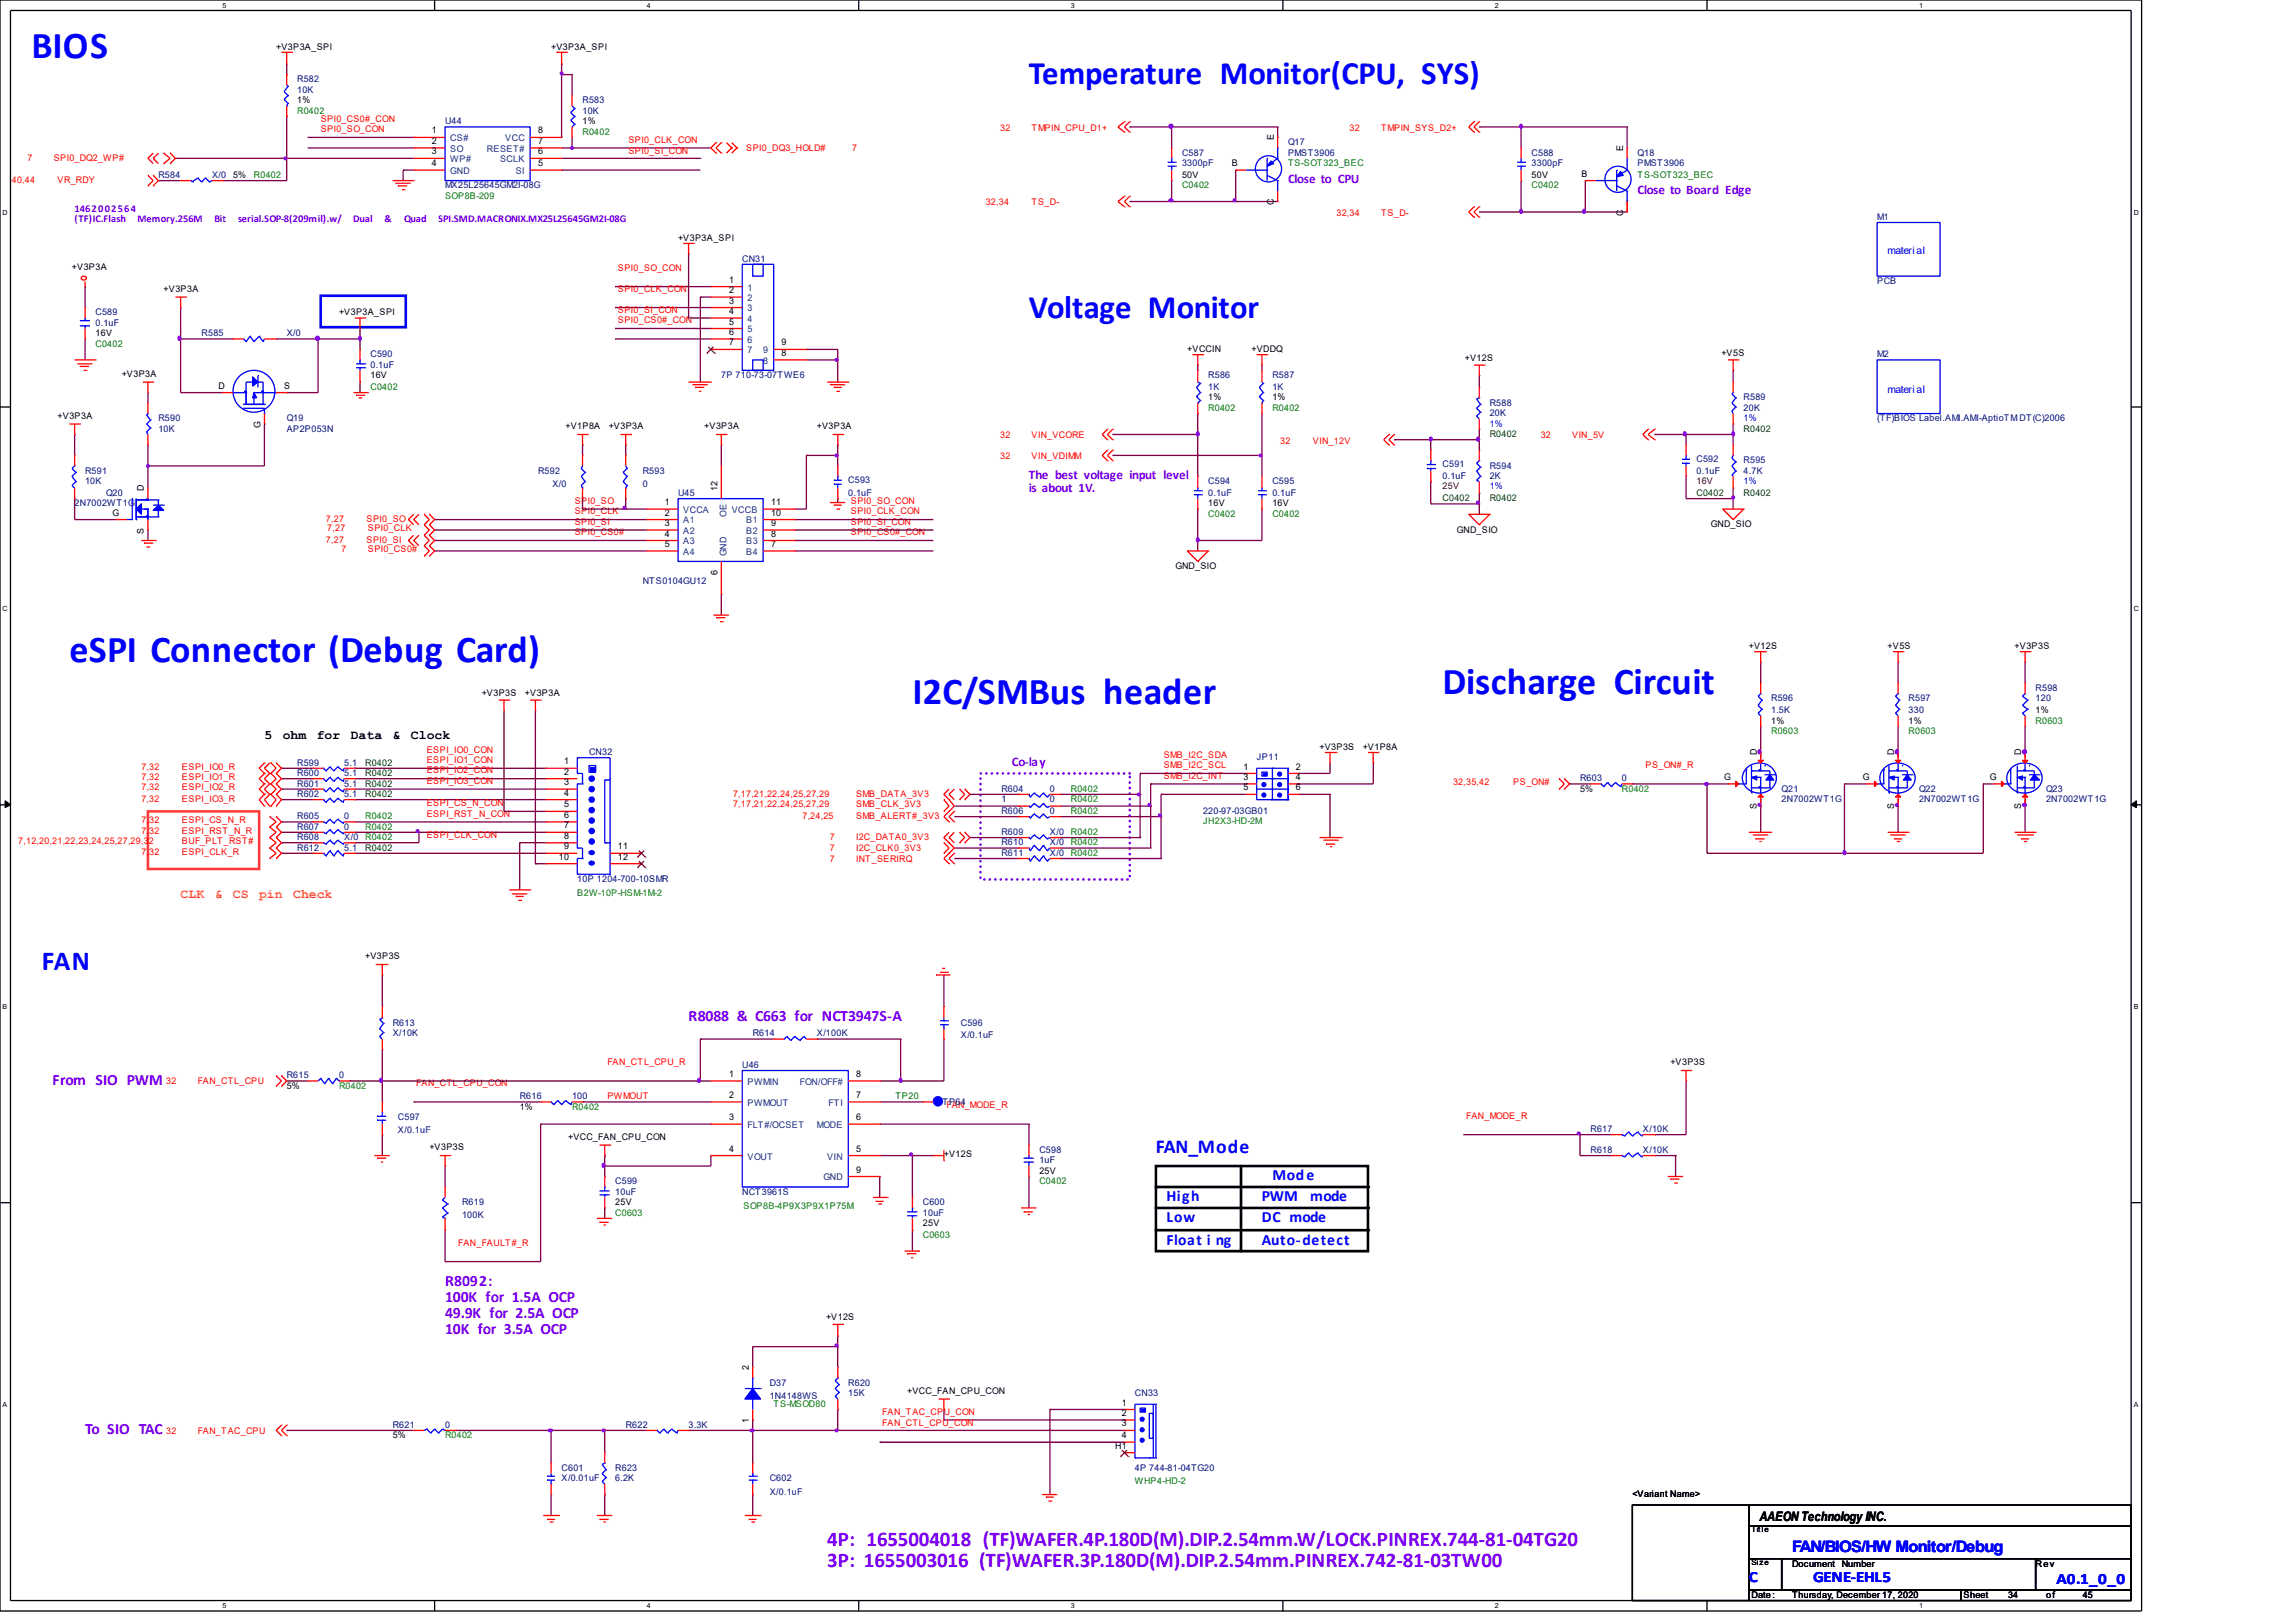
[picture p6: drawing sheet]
<svg xmlns="http://www.w3.org/2000/svg" width="297mm" height="210mm" viewBox="0 0 297 210" stroke-linecap="round" stroke-linejoin="round" font-family="sans-serif">
<defs><g id="words">
<g font-size="4.9" fill="#00f">
<text x="4.1" y="7.5">BIOS</text>
<text x="9" y="85.7">eSPI Connector (Debug Card)</text>
<text x="186.6" y="89.7">Discharge Circuit</text>
<text x="118" y="91.1">I2C/SMBus header</text>
</g>
<g font-size="4.2" fill="#00f">
<text x="133.1" y="10.8">Temperature Monitor(CPU, SYS)</text>
<text x="133.1" y="41.1">Voltage Monitor</text>
</g>
<text font-size="3.6" fill="#00f" x="5.4" y="125.5">FAN</text>
<g font-size="2.7" fill="#8000ff">
<text x="107" y="200">4P: 1655004018 (TF)WAFER.4P.180D(M).DIP.2.54mm.W/LOCK.PINREX.744-81-04TG20</text>
<text x="107" y="202.7">3P: 1655003016 (TF)WAFER.3P.180D(M).DIP.2.54mm.PINREX.742-81-03TW00</text>
</g>
<text font-size="2.5" fill="#00f" x="149.5" y="149.2">FAN_Mode</text>
<g font-size="2" fill="#8000ff">
<text x="89.1" y="132.1">R8088 &amp; C663 for NCT3947S-A</text>
<text x="6.8" y="140.4">From SIO PWM</text>
<text x="57.6" y="166.5">R8092:</text>
<text x="57.6" y="168.5">100K for 1.5A OCP</text>
<text x="57.6" y="170.5">49.9K for 2.5A OCP</text>
<text x="57.6" y="172.6">10K for 3.5A OCP</text>
<text x="11" y="185.6">To SIO TAC</text>
</g>
<g font-size="2" fill="#00f">
<text x="150.9" y="155.4">High</text>
<text x="163.2" y="155.4">PWM</text>
<text x="164.6" y="152.7">Mode</text>
<text x="169.5" y="155.4">mode</text>
<text x="150.9" y="158.2">Low</text>
<text x="150.9" y="161">Float i ng</text>
<text x="163.2" y="158.2">DC mode</text>
<text x="163.2" y="161">Auto-detect</text>
<text x="231.8" y="200.8">FAN/BIOS/HW Monitor/Debug</text>
<text x="226.2" y="204.7">C</text>
<text x="234.5" y="204.7">GENE-EHL5</text>
<text x="266" y="204.9">A0.1_0_0</text>
</g>
<g font-size="1.7" fill="#8000ff">
<text x="166.6" y="23.7">Close to CPU</text>
<text x="211.8" y="25.1">Close to Board Edge</text>
<text x="133.1" y="62">The best voltage input level</text>
<text x="133.1" y="63.7">is about 1V.</text>
<text x="130.9" y="99.1">Co-lay</text>
</g>
<g font-size="1.7">
<text x="34.2" y="95.7">5</text>
<text x="36.6" y="95.7">ohm</text>
<text x="41" y="95.7">for</text>
<text x="45.4" y="95.7">Data</text>
<text x="50.8" y="95.7">&amp;</text>
<text x="53.2" y="95.7">Clock</text>
<text x="227.6" y="196.8">AAEON Technology INC.</text>
</g>
<g font-size="1.7" fill="#ff8000">
<text x="23.4" y="116.2">CLK</text>
<text x="27.8" y="116.2">&amp;</text>
<text x="30.1" y="116.2">CS</text>
<text x="33.5" y="116.2">pin</text>
<text x="37.9" y="116.2">Check</text>
</g>
<g font-size="1.4" fill="#8000ff">
<text x="9.7" y="27.4">1462002564</text>
<text x="9.7" y="28.8">(TF)IC.Flash</text>
<text x="17.8" y="28.8">Memory.256M</text>
<text x="27.7" y="28.8">Bit</text>
<text x="30.8" y="28.8">serial.SOP-8(209mil).w/</text>
<text x="45.7" y="28.8">Dual</text>
<text x="49.7" y="28.8">&amp;</text>
<text x="52.3" y="28.8">Quad</text>
<text x="56.7" y="28.8">SPI.SMD.MACRONIX.MX25L25645GM2I-08G</text>
</g>
<g font-size="1.4" fill="#00f">
<text x="244.2" y="32.9">material</text>
<text x="244.2" y="50.8">material</text>
</g>
<g font-size="1.2">
<text x="35.7" y="6.4">+V3P3A_SPI</text>
<text x="71.3" y="6.4">+V3P3A_SPI</text>
<text x="38.4" y="13.4">1%</text>
<text x="55.9" y="17.3">1</text>
<text x="69.6" y="17.3">8</text>
<text x="75.4" y="16.1">1%</text>
<text x="30.1" y="23">5%</text>
<text x="55.9" y="18.6">2</text>
<text x="55.9" y="20">3</text>
<text x="55.9" y="21.5">4</text>
<text x="69.6" y="18.6">7</text>
<text x="69.6" y="21.5">5</text>
<text x="69.6" y="20">6</text>
<text x="152.9" y="23">50V</text>
<text x="159.3" y="21.5">B</text>
<text x="164.8" y="18.1" transform="rotate(-90 164.8 18.1)">E</text>
<text x="198.1" y="23">50V</text>
<text x="204.6" y="22.9">B</text>
<text x="210" y="19.5" transform="rotate(-90 210 19.5)">E</text>
<text x="164.8" y="26.6" transform="rotate(-90 164.8 26.6)">C</text>
<text x="210" y="27.9" transform="rotate(-90 210 27.9)">C</text>
<text x="9.3" y="34.9">+V3P3A</text>
<text x="87.7" y="31.2">+V3P3A_SPI</text>
<text x="21.2" y="37.8">+V3P3A</text>
<text x="43.9" y="40.8">+V3P3A_SPI</text>
<text x="94.3" y="36.6">1</text>
<text x="94.3" y="37.9">2</text>
<text x="94.3" y="39.3">3</text>
<text x="94.3" y="40.6">4</text>
<text x="94.3" y="42">5</text>
<text x="12.4" y="43.5">16V</text>
<text x="94.3" y="43.3">6</text>
<text x="94.3" y="44.7">7</text>
<text x="101.1" y="46.1">8</text>
<text x="101.1" y="44.7">9</text>
<text x="153.6" y="45.6">+VCCIN</text>
<text x="161.9" y="45.6">+VDDQ</text>
<text x="189.5" y="46.7">+V12S</text>
<text x="222.7" y="46.1">+V5S</text>
<text x="15.7" y="48.8">+V3P3A</text>
<text x="28.3" y="50.3">D</text>
<text x="36.7" y="50.3">S</text>
<text x="47.9" y="48.9">16V</text>
<text x="156.3" y="51.8">1%</text>
<text x="164.6" y="51.8">1%</text>
<text x="7.5" y="54.2">+V3P3A</text>
<text x="33.7" y="55.4" transform="rotate(-90 33.7 55.4)">G</text>
<text x="73.2" y="55.5">+V1P8A</text>
<text x="78.7" y="55.5">+V3P3A</text>
<text x="91.1" y="55.5">+V3P3A</text>
<text x="105.7" y="55.5">+V3P3A</text>
<text x="18.6" y="63.5" transform="rotate(-90 18.6 63.5)">D</text>
<text x="86" y="65.4">1</text>
<text x="92.8" y="63.5" transform="rotate(-90 92.8 63.5)">12</text>
<text x="99.7" y="65.4">11</text>
<text x="156.3" y="65.5">16V</text>
<text x="164.6" y="65.5">16V</text>
<text x="14.6" y="66.7">G</text>
<text x="18.6" y="69.1" transform="rotate(-90 18.6 69.1)">S</text>
<text x="86" y="66.7">2</text>
<text x="86" y="68.1">3</text>
<text x="86" y="69.4">4</text>
<text x="86" y="70.8">5</text>
<text x="99.7" y="70.8">7</text>
<text x="99.7" y="69.4">8</text>
<text x="99.7" y="68.1">9</text>
<text x="99.7" y="66.7">10</text>
<text x="188.5" y="68.9">GND_SIO</text>
<text x="221.3" y="68.2">GND_SIO</text>
<text x="92.8" y="74.3" transform="rotate(-90 92.8 74.3)">6</text>
<text x="152.1" y="73.7">GND_SIO</text>
<text x="226.2" y="84">+V12S</text>
<text x="244.2" y="84">+V5S</text>
<text x="260.6" y="84">+V3P3S</text>
<text x="62.3" y="90.1">+V3P3S</text>
<text x="67.9" y="90.1">+V3P3A</text>
<text x="229.1" y="93.6">1%</text>
<text x="246.9" y="93.6">1%</text>
<text x="263.3" y="92.3">1%</text>
<text x="73" y="98.9">1</text>
<text x="73" y="100.2">2</text>
<text x="73" y="101.6">3</text>
<text x="160.9" y="99.6">1</text>
<text x="160.9" y="100.9">3</text>
<text x="167.6" y="99.6">2</text>
<text x="167.6" y="100.9">4</text>
<text x="170.7" y="97">+V3P3S</text>
<text x="176.3" y="97">+V1P8A</text>
<text x="223" y="100.9">G</text>
<text x="227.2" y="97.7" transform="rotate(-90 227.2 97.7)">D</text>
<text x="241" y="100.9">G</text>
<text x="245" y="97.7" transform="rotate(-90 245 97.7)">D</text>
<text x="257.4" y="100.9">G</text>
<text x="261.5" y="97.7" transform="rotate(-90 261.5 97.7)">D</text>
<text x="73" y="103">4</text>
<text x="73" y="104.5">5</text>
<text x="73" y="105.8">6</text>
<text x="73" y="107.2">7</text>
<text x="160.9" y="102.3">5</text>
<text x="167.6" y="102.3">6</text>
<text x="204.4" y="102.4">5%</text>
<text x="227.2" y="104.6" transform="rotate(-90 227.2 104.6)">S</text>
<text x="245" y="104.6" transform="rotate(-90 245 104.6)">S</text>
<text x="261.5" y="104.6" transform="rotate(-90 261.5 104.6)">S</text>
<text x="72.3" y="111.3">10</text>
<text x="73" y="108.5">8</text>
<text x="73" y="109.9">9</text>
<text x="79.9" y="109.9">11</text>
<text x="79.9" y="111.3">12</text>
<text x="47.2" y="124.1">+V3P3S</text>
<text x="216.1" y="137.8">+V3P3S</text>
<text x="37.1" y="140.9">5%</text>
<text x="67.2" y="143.6">1%</text>
<text x="94.3" y="139.4">1</text>
<text x="94.3" y="142.1">2</text>
<text x="110.7" y="139.4">8</text>
<text x="110.7" y="142.1">7</text>
<text x="55.5" y="148.8">+V3P3S</text>
<text x="73.5" y="147.5">+VCC_FAN_CPU_CON</text>
<text x="94.3" y="144.9">3</text>
<text x="94.3" y="149">4</text>
<text x="110.7" y="144.9">6</text>
<text x="110.7" y="149">5</text>
<text x="122.1" y="149.7">+V12S</text>
<text x="79.6" y="156">25V</text>
<text x="110.7" y="151.7">9</text>
<text x="134.5" y="151.9">25V</text>
<text x="119.4" y="158.7">25V</text>
<text x="106.8" y="170.9">+V12S</text>
<text x="96.9" y="177.3" transform="rotate(-90 96.9 177.3)">2</text>
<text x="96.9" y="184.1" transform="rotate(-90 96.9 184.1)">1</text>
<text x="117.3" y="180.3">+VCC_FAN_CPU_CON</text>
<text x="145.1" y="181.9">1</text>
<text x="145.1" y="183.2">2</text>
<text x="145.1" y="184.6">3</text>
<text x="50.8" y="186.1">5%</text>
<text x="144.3" y="187.5">H1</text>
<text x="145.1" y="186.1">4</text>
<text x="211.2" y="193.7">&lt;Variant Name&gt;</text>
<text x="231.8" y="202.7">Document</text>
<text x="238.2" y="202.7">Number</text>
<text x="263.3" y="202.7">Rev</text>
<text x="226.6" y="206.8">Date:</text>
<text x="231.8" y="206.8">Thursday, December 17, 2020</text>
<text x="254" y="206.8">Sheet</text>
<text x="259.8" y="206.8">34</text>
<text x="264.7" y="206.8">of</text>
<text x="269.4" y="206.8">45</text>
</g>
<g font-size="1.2" fill="#000080">
<text x="38.4" y="10.7">R582</text>
<text x="38.4" y="12">10K</text>
<text x="57.6" y="16.1">U44</text>
<text x="75.4" y="13.4">R583</text>
<text x="75.4" y="14.7">10K</text>
<text x="20.5" y="23">R584</text>
<text x="27.4" y="23">X/0</text>
<text x="152.9" y="20.2">C587</text>
<text x="152.9" y="21.5">3300pF</text>
<text x="166.6" y="18.8">Q17</text>
<text x="166.6" y="20.2">PMST3906</text>
<text x="198.1" y="20.2">C588</text>
<text x="198.1" y="21.5">3300pF</text>
<text x="211.8" y="20.2">Q18</text>
<text x="211.8" y="21.5">PMST3906</text>
<text x="57.6" y="24.4">MX25L25645GM2I-08G</text>
<text x="242.8" y="28.4">M1</text>
<text x="96" y="33.9">CN31</text>
<text x="12.4" y="40.8">C589</text>
<text x="242.8" y="36.7">PCB</text>
<text x="12.4" y="42.2">0.1uF</text>
<text x="26.1" y="43.5">R585</text>
<text x="37.1" y="43.5">X/0</text>
<text x="47.9" y="46.2">C590</text>
<text x="47.9" y="47.6">0.1uF</text>
<text x="242.8" y="46.2">M2</text>
<text x="93.3" y="48.9">7P 710-73-07TWE6</text>
<text x="156.3" y="48.9">R586</text>
<text x="156.3" y="50.5">1K</text>
<text x="164.6" y="48.9">R587</text>
<text x="164.6" y="50.5">1K</text>
<text x="192.7" y="52.5">R588</text>
<text x="192.7" y="53.8">20K</text>
<text x="225.6" y="51.8">R589</text>
<text x="225.6" y="53.2">20K</text>
<text x="20.5" y="54.5">R590</text>
<text x="20.5" y="55.9">10K</text>
<text x="37.1" y="54.5">Q19</text>
<text x="37.1" y="55.9">AP2P053N</text>
<text x="219.5" y="59.8">C592</text>
<text x="225.6" y="59.9">R595</text>
<text x="242.8" y="54.5">(TF)BIOS Label.AMI.AMI-AptioTM DT(C)2006</text>
<text x="9.7" y="65.5">2N7002WT1G</text>
<text x="11" y="61.3">R591</text>
<text x="11" y="62.7">10K</text>
<text x="13.7" y="64.2">Q20</text>
<text x="69.6" y="61.3">R592</text>
<text x="71.5" y="63">X/0</text>
<text x="83.1" y="61.3">R593</text>
<text x="83.1" y="63">0</text>
<text x="87.7" y="64.2">U45</text>
<text x="109.7" y="62.5">C593</text>
<text x="109.7" y="64.2">0.1uF</text>
<text x="156.3" y="62.7">C594</text>
<text x="156.3" y="64.2">0.1uF</text>
<text x="164.6" y="62.7">C595</text>
<text x="164.6" y="64.2">0.1uF</text>
<text x="186.6" y="60.5">C591</text>
<text x="186.6" y="62">0.1uF</text>
<text x="192.7" y="60.6">R594</text>
<text x="192.7" y="62">2K</text>
<text x="219.5" y="61.3">0.1uF</text>
<text x="225.6" y="61.3">4.7K</text>
<text x="83.1" y="75.5">NTS0104GU12</text>
<text x="263.3" y="89.4">R598</text>
<text x="229.1" y="90.8">R596</text>
<text x="229.1" y="92.3">1.5K</text>
<text x="246.9" y="90.8">R597</text>
<text x="246.9" y="92.3">330</text>
<text x="263.3" y="90.8">120</text>
<text x="38.4" y="100.4">R600</text>
<text x="38.4" y="101.8">R601</text>
<text x="38.4" y="99.1">R599</text>
<text x="44.5" y="100.4">5.1</text>
<text x="44.5" y="101.8">5.1</text>
<text x="44.5" y="99.1">5.1</text>
<text x="76.2" y="97.7">CN32</text>
<text x="162.6" y="98.4">JP11</text>
<text x="204.4" y="101.1">R603</text>
<text x="209.8" y="101.1">0</text>
<text x="38.4" y="106">R605</text>
<text x="38.4" y="103.1">R602</text>
<text x="38.4" y="107.4">R607</text>
<text x="44.5" y="106">0</text>
<text x="44.5" y="103.1">5.1</text>
<text x="44.5" y="107.4">0</text>
<text x="129.5" y="102.4">R604</text>
<text x="129.5" y="103.8">1</text>
<text x="129.5" y="105.3">R606</text>
<text x="135.8" y="102.4">0</text>
<text x="135.8" y="103.8">0</text>
<text x="135.8" y="105.3">0</text>
<text x="155.6" y="105.3">220-97-03GB01</text>
<text x="230.5" y="102.4">Q21</text>
<text x="230.5" y="103.8">2N7002WT1G</text>
<text x="248.2" y="102.4">Q22</text>
<text x="248.2" y="103.8">2N7002WT1G</text>
<text x="264.7" y="102.4">Q23</text>
<text x="264.7" y="103.8">2N7002WT1G</text>
<text x="38.4" y="110.1">R612</text>
<text x="38.4" y="108.7">R608</text>
<text x="44.5" y="110.1">5.1</text>
<text x="44.5" y="108.7">X/0</text>
<text x="129.5" y="110.7">R611</text>
<text x="129.5" y="108">R609</text>
<text x="129.5" y="109.4">R610</text>
<text x="135.8" y="110.7">X/0</text>
<text x="135.8" y="108">X/0</text>
<text x="135.8" y="109.4">X/0</text>
<text x="74.7" y="114.1">10P 1204-700-10SMR</text>
<text x="50.8" y="132.8">R613</text>
<text x="50.8" y="134.1">X/10K</text>
<text x="97.4" y="134.1">R614</text>
<text x="105.7" y="134.1">X/100K</text>
<text x="124.3" y="132.8">C596</text>
<text x="124.3" y="134.3">X/0.1uF</text>
<text x="37.1" y="139.5">R615</text>
<text x="43.9" y="139.5">0</text>
<text x="67.2" y="142.2">R616</text>
<text x="74" y="142.2">100</text>
<text x="96" y="138.2">U46</text>
<text x="121.9" y="142.9">TP64</text>
<text x="51.5" y="144.9">C597</text>
<text x="51.5" y="146.6">X/0.1uF</text>
<text x="134.5" y="149.2">C598</text>
<text x="205.7" y="146.5">R617</text>
<text x="205.7" y="149.2">R618</text>
<text x="212.5" y="146.5">X/10K</text>
<text x="212.5" y="149.2">X/10K</text>
<text x="59.8" y="156">R619</text>
<text x="79.6" y="153.2">C599</text>
<text x="79.6" y="154.6">10uF</text>
<text x="96" y="154.6">NCT3961S</text>
<text x="119.4" y="156">C600</text>
<text x="134.5" y="150.5">1uF</text>
<text x="59.8" y="157.6">100K</text>
<text x="119.4" y="157.3">10uF</text>
<text x="99.6" y="179.3">D37</text>
<text x="109.7" y="179.3">R620</text>
<text x="50.8" y="184.7">R621</text>
<text x="57.6" y="184.7">0</text>
<text x="80.9" y="184.7">R622</text>
<text x="89.1" y="184.7">3.3K</text>
<text x="99.6" y="181">1N4148WS</text>
<text x="109.7" y="180.7">15K</text>
<text x="146.8" y="180.7">CN33</text>
<text x="72.6" y="190.3">C601</text>
<text x="72.6" y="191.7">X/0.01uF</text>
<text x="79.6" y="190.3">R623</text>
<text x="79.6" y="191.7">6.2K</text>
<text x="99.6" y="191.7">C602</text>
<text x="146.8" y="190.3">4P 744-81-04TG20</text>
<text x="99.6" y="193.4">X/0.1uF</text>
</g>
<g font-size="1.2" fill="#008000">
<text x="38.4" y="14.7">R0402</text>
<text x="75.4" y="17.4">R0402</text>
<text x="32.9" y="23">R0402</text>
<text x="166.6" y="21.5">TS-SOT323_BEC</text>
<text x="211.8" y="23">TS-SOT323_BEC</text>
<text x="57.6" y="25.7">SOP8B-209</text>
<text x="152.9" y="24.4">C0402</text>
<text x="198.1" y="24.4">C0402</text>
<text x="12.4" y="44.9">C0402</text>
<text x="47.9" y="50.5">C0402</text>
<text x="156.3" y="53.2">R0402</text>
<text x="164.6" y="53.2">R0402</text>
<text x="156.3" y="66.9">C0402</text>
<text x="164.6" y="66.9">C0402</text>
<text x="229.1" y="95">R0603</text>
<text x="246.9" y="95">R0603</text>
<text x="263.3" y="93.6">R0603</text>
<text x="47.2" y="106">R0402</text>
<text x="47.2" y="107.4">R0402</text>
<text x="138.5" y="102.4">R0402</text>
<text x="138.5" y="103.8">R0402</text>
<text x="138.5" y="105.3">R0402</text>
<text x="155.6" y="106.7">JH2X3-HD-2M</text>
<text x="209.8" y="102.4">R0402</text>
<text x="47.2" y="108.7">R0402</text>
<text x="138.5" y="110.7">R0402</text>
<text x="138.5" y="108">R0402</text>
<text x="138.5" y="109.4">R0402</text>
<text x="74.7" y="116">B2W-10P-HSM-1M-2</text>
<text x="43.9" y="140.9">R0402</text>
<text x="74" y="143.6">R0402</text>
<text x="115.8" y="142.2">TP20</text>
<text x="134.5" y="153.2">C0402</text>
<text x="79.6" y="157.3">C0603</text>
<text x="96.2" y="156.5">SOP8B-4P9X3P9X1P75M</text>
<text x="119.4" y="160.2">C0603</text>
<text x="100.1" y="182">TS-MSOD80</text>
<text x="57.6" y="186.1">R0402</text>
<text x="146.8" y="192">WHP4-HD-2</text>
</g>
<g font-size="1.2" fill="#f00">
<text x="41.5" y="17.1">SPI0_SO_CON</text>
<text x="41.5" y="15.7">SPI0_CS0#_CON</text>
<text x="129.4" y="16.9">32</text>
<text x="133.4" y="16.9">TMPIN_CPU_D1+</text>
<text x="174.6" y="16.9">32</text>
<text x="178.6" y="16.9">TMPIN_SYS_D2+</text>
<text x="1.5" y="23.7">40,44</text>
<text x="3.6" y="20.8">7</text>
<text x="6.9" y="20.8">SPI0_DQ2_WP#</text>
<text x="7.5" y="23.7">VR_RDY</text>
<text x="81.3" y="20">SPI0_SI_CON</text>
<text x="81.3" y="18.5">SPI0_CLK_CON</text>
<text x="96.5" y="19.5">SPI0_DQ3_HOLD#</text>
<text x="110.2" y="19.5">7</text>
<text x="127.5" y="26.6">32,34</text>
<text x="133.4" y="26.6">TS_D-</text>
<text x="172.9" y="27.9">32,34</text>
<text x="178.6" y="27.9">TS_D-</text>
<text x="79.9" y="35.1">SPI0_SO_CON</text>
<text x="79.9" y="37.8">SPI0_CLK_CON</text>
<text x="79.9" y="40.5">SPI0_SI_CON</text>
<text x="79.9" y="41.8">SPI0_CS0#_CON</text>
<text x="129.4" y="56.7">32</text>
<text x="129.4" y="59.4">32</text>
<text x="133.4" y="56.7">VIN_VCORE</text>
<text x="133.4" y="59.4">VIN_VDIMM</text>
<text x="165.6" y="57.4">32</text>
<text x="169.8" y="57.4">VIN_12V</text>
<text x="199.3" y="56.7">32</text>
<text x="203.4" y="56.7">VIN_5V</text>
<text x="74.3" y="65.2">SPI0_SO</text>
<text x="110.1" y="65.2">SPI0_SO_CON</text>
<text x="42.2" y="70.3">7,27</text>
<text x="42.2" y="67.6">7,27</text>
<text x="42.3" y="68.7">7,27</text>
<text x="44.2" y="71.5">7</text>
<text x="47.4" y="70.3">SPI0_SI</text>
<text x="47.4" y="67.6">SPI0_SO</text>
<text x="47.6" y="71.5">SPI0_CS0#</text>
<text x="47.6" y="68.7">SPI0_CLK</text>
<text x="74.3" y="67.9">SPI0_SI</text>
<text x="74.3" y="69.3">SPI0_CS0#</text>
<text x="74.3" y="66.5">SPI0_CLK</text>
<text x="110.1" y="67.9">SPI0_SI_CON</text>
<text x="110.1" y="69.3">SPI0_CS0#_CON</text>
<text x="110.1" y="66.5">SPI0_CLK_CON</text>
<text x="18.3" y="99.6">7,32</text>
<text x="18.3" y="100.9">7,32</text>
<text x="23.5" y="99.6">ESPI_IO0_R</text>
<text x="23.5" y="100.9">ESPI_IO1_R</text>
<text x="55.2" y="97.4">ESPI_IO0_CON</text>
<text x="55.2" y="98.7">ESPI_IO1_CON</text>
<text x="55.2" y="100.1">ESPI_IO2_CON</text>
<text x="55.2" y="101.4">ESPI_IO3_CON</text>
<text x="150.5" y="100.8">SMB_I2C_INT</text>
<text x="150.5" y="99.4">SMB_I2C_SCL</text>
<text x="150.5" y="98">SMB_I2C_SDA</text>
<text x="188" y="101.6">32,35,42</text>
<text x="195.7" y="101.6">PS_ON#</text>
<text x="212.9" y="99.4">PS_ON#_R</text>
<text x="18.3" y="102.3">7,32</text>
<text x="18.3" y="103.8">7,32</text>
<text x="18.3" y="106.5">7,32</text>
<text x="18.3" y="107.9">7,32</text>
<text x="23.5" y="102.3">ESPI_IO2_R</text>
<text x="23.5" y="103.8">ESPI_IO3_R</text>
<text x="23.5" y="106.5">ESPI_CS_N_R</text>
<text x="23.5" y="107.9">ESPI_RST_N_R</text>
<text x="55.2" y="105.7">ESPI_RST_N_CON</text>
<text x="55.2" y="104.3">ESPI_CS_N_CON</text>
<text x="94.8" y="103.1">7,17,21,22,24,25,27,29</text>
<text x="94.8" y="104.5">7,17,21,22,24,25,27,29</text>
<text x="103.8" y="106">7,24,25</text>
<text x="110.7" y="103.1">SMB_DATA_3V3</text>
<text x="110.7" y="106">SMB_ALERT#_3V3</text>
<text x="110.7" y="104.5">SMB_CLK_3V3</text>
<text x="2.4" y="109.2">7,12,20,21,22,23,24,25,27,29,32</text>
<text x="18.3" y="110.6">7,32</text>
<text x="23.5" y="109.2">BUF_PLT_RST#</text>
<text x="23.5" y="110.6">ESPI_CLK_R</text>
<text x="55.2" y="108.4">ESPI_CLK_CON</text>
<text x="107.4" y="108.7">7</text>
<text x="107.4" y="110.1">7</text>
<text x="107.4" y="111.6">7</text>
<text x="110.7" y="108.7">I2C_DATA0_3V3</text>
<text x="110.7" y="110.1">I2C_CLK0_3V3</text>
<text x="110.7" y="111.6">INT_SERIRQ</text>
<text x="78.6" y="137.8">FAN_CTL_CPU_R</text>
<text x="21.5" y="140.2">32</text>
<text x="25.6" y="140.2">FAN_CTL_CPU</text>
<text x="53.8" y="140.5">FAN_CTL_CPU_CON</text>
<text x="78.6" y="142.2">PWMOUT</text>
<text x="122.4" y="143.4">FAN_MODE_R</text>
<text x="189.7" y="144.8">FAN_MODE_R</text>
<text x="59.3" y="161.2">FAN_FAULT#_R</text>
<text x="21.5" y="185.6">32</text>
<text x="25.6" y="185.6">FAN_TAC_CPU</text>
<text x="114.1" y="183">FAN_TAC_CPU_CON</text>
<text x="114.1" y="184.6">FAN_CTL_CPU_CON</text>
</g>
<g font-size="1.2" fill="#004080">
<text x="58.3" y="18.3">CS#</text>
<text x="58.3" y="19.6">SO</text>
<text x="58.3" y="21">WP#</text>
<text x="58.3" y="22.5">GND</text>
<text x="63" y="19.6">RESET#</text>
<text x="64.7" y="21">SCLK</text>
<text x="65.4" y="18.3">VCC</text>
<text x="66.7" y="22.5">SI</text>
<text x="96.7" y="37.6">1</text>
<text x="96.7" y="38.9">2</text>
<text x="96.7" y="40.3">3</text>
<text x="96.7" y="41.7">4</text>
<text x="96.7" y="43">5</text>
<text x="96.7" y="44.4">6</text>
<text x="96.7" y="45.7">7</text>
<text x="98.7" y="47.1">8</text>
<text x="98.7" y="45.7">9</text>
<text x="88.4" y="67.7">A1</text>
<text x="88.4" y="66.4">VCCA</text>
<text x="88.4" y="69.1">A2</text>
<text x="88.4" y="70.4">A3</text>
<text x="88.4" y="71.8">A4</text>
<text x="94" y="72" transform="rotate(-90 94 72)">GND</text>
<text x="94" y="66.9" transform="rotate(-90 94 66.9)">OE</text>
<text x="94.7" y="66.4">VCCB</text>
<text x="96.5" y="71.8">B4</text>
<text x="96.5" y="70.4">B3</text>
<text x="96.5" y="69.1">B2</text>
<text x="96.5" y="67.7">B1</text>
<text x="96.7" y="140.4">PWMIN</text>
<text x="96.7" y="143.1">PWMOUT</text>
<text x="103.5" y="140.4">FON/OFF#</text>
<text x="107.2" y="143.1">FTI</text>
<text x="96.7" y="146">FLT#/OCSET</text>
<text x="105.7" y="146">MODE</text>
<text x="96.7" y="150">VOUT</text>
<text x="106.5" y="152.7">GND</text>
<text x="107" y="150">VIN</text>
</g>
<g font-size="1.2" fill="#00f">
<text x="192.7" y="55.2">1%</text>
<text x="225.6" y="54.5">1%</text>
<text x="192.7" y="63.3">1%</text>
<text x="225.6" y="62.7">1%</text>
</g>
<g font-size="1.2" fill="#004000">
<text x="192.7" y="56.6">R0402</text>
<text x="225.6" y="55.9">R0402</text>
<text x="186.6" y="64.9">C0402</text>
<text x="192.7" y="64.9">R0402</text>
<text x="219.5" y="64.2">C0402</text>
<text x="225.6" y="64.2">R0402</text>
<text x="47.2" y="100.4">R0402</text>
<text x="47.2" y="101.8">R0402</text>
<text x="47.2" y="99.1">R0402</text>
<text x="47.2" y="103.1">R0402</text>
<text x="47.2" y="110.1">R0402</text>
</g>
<g font-size="1.2" fill="#400000">
<text x="186.6" y="63.3">25V</text>
<text x="219.5" y="62.7">16V</text>
</g>
<g font-size="1">
<text x="226.6" y="198.3">Tit le</text>
<text x="226.6" y="202.5">Size</text>
</g>
<g font-size=".9">
<text x="28.8" y="1">5</text>
<text x="83.7" y="1">4</text>
<text x="138.5" y="1">3</text>
<text x="193.4" y="1">2</text>
<text x="248.2" y="1">1</text>
<text x=".3" y="27.8">D</text>
<text x="276" y="27.8">D</text>
<text x=".3" y="79.1">C</text>
<text x="276" y="79.1">C</text>
<text x=".3" y="130.6">B</text>
<text x="276" y="130.6">B</text>
<text x=".3" y="182">A</text>
<text x="276" y="182">A</text>
<text x="28.8" y="208.1">5</text>
<text x="83.7" y="208.1">4</text>
<text x="138.5" y="208.1">3</text>
<text x="193.4" y="208.1">2</text>
<text x="248.2" y="208.1">1</text>
</g>
</g></defs>
<path d="M0 0h277v208.4h-277zM1.4 1.4h274.3v205.7h-274.3z" fill="none" stroke="#000" stroke-width=".17"/>
<g fill="#fff">
<path d="M28.8 .2h.5v1h-.5z" fill-rule="evenodd"/>
<path d="M28.8 207.3h.5v1h-.5z" fill-rule="evenodd"/>
</g>
<path d="M56.2 0v1.4M56.2 207.1v1.3" fill="none" stroke="#000" stroke-width=".17"/>
<g fill="#fff">
<path d="M83.7 .2h.5v1h-.5z" fill-rule="evenodd"/>
<path d="M83.7 207.3h.5v1h-.5z" fill-rule="evenodd"/>
</g>
<path d="M111.1 0v1.4M111.1 207.1v1.3" fill="none" stroke="#000" stroke-width=".17"/>
<g fill="#fff">
<path d="M138.5 .2h.5v1h-.5z" fill-rule="evenodd"/>
<path d="M138.5 207.3h.5v1h-.5z" fill-rule="evenodd"/>
</g>
<path d="M165.9 0v1.4M165.9 207.1v1.3" fill="none" stroke="#000" stroke-width=".17"/>
<g fill="#fff">
<path d="M193.4 .2h.5v1h-.5z" fill-rule="evenodd"/>
<path d="M193.4 207.3h.5v1h-.5z" fill-rule="evenodd"/>
</g>
<path d="M220.8 0v1.4M220.8 207.1v1.3" fill="none" stroke="#000" stroke-width=".17"/>
<g fill="#fff">
<path d="M248.2 .2h.6v1h-.6z" fill-rule="evenodd"/>
<path d="M248.2 207.3h.6v1h-.6z" fill-rule="evenodd"/>
<path d="M.3 26.9h.7v1h-.7z" fill-rule="evenodd"/>
<path d="M276 26.9h.7v1h-.7z" fill-rule="evenodd"/>
<path d="M.3 78.2h.7v1h-.7z" fill-rule="evenodd"/>
<path d="M276 78.2h.7v1h-.7z" fill-rule="evenodd"/>
</g>
<path d="M0 52.7h1.4M275.7 52.7h1.3" fill="none" stroke="#000" stroke-width=".17"/>
<g fill="#fff">
<path d="M.3 129.7h.5v1h-.5z" fill-rule="evenodd"/>
<path d="M276 129.7h.5v1h-.5z" fill-rule="evenodd"/>
</g>
<path d="M0 104.1h1.4M275.7 104.1h1.3" fill="none" stroke="#000" stroke-width=".17"/>
<path d="M.7 103.6l.7 .5-.7 .4zM275.7 104.1l.7-.5v.9z" fill="#000" stroke="#000" stroke-width=".17"/>
<g fill="#fff">
<path d="M.3 181.2h.5v1h-.5z" fill-rule="evenodd"/>
<path d="M276 181.2h.5v1h-.5z" fill-rule="evenodd"/>
</g>
<path d="M0 155.6h1.4M275.7 155.6h1.3M211.2 194.7h15v12.4h-15zM226.2 194.7h49.5v2.7h-49.5zM226.2 197.4h49.5v4.3h-49.5zM226.2 201.7h4.3v4h-4.3zM226.2 205.7h27.5v1.4h-27.5zM230.5 201.7h32.8v4h-32.8zM253.7 205.7h22v1.4h-22zM263.3 201.7h12.4v4h-12.4z" fill="none" stroke="#000" stroke-width=".17"/>
<path d="M126.8 100.1h19.3v13.7h-19.3z" fill="none" stroke="#8000ff" stroke-width=".34" stroke-dasharray="0 .7"/>
<path d="M19.1 105h14.4v7.4h-14.4z" fill="none" stroke="#ff8000" stroke-width=".34"/>
<path d="M149.5 150.9h27.5v11h-27.5zM149.5 153.6h27.5M149.5 156.3h27.5M149.5 159.2h27.5M160.5 150.9v11" fill="none" stroke="#000" stroke-width=".34"/>
<g fill="#000">
<circle cx="177" cy="153.6" r=".17"/>
<circle cx="177" cy="156.3" r=".17"/>
<circle cx="177" cy="159.2" r=".17"/>
<circle cx="160.5" cy="161.9" r=".17"/>
</g>
<path d="M41.5 38.3h11v4h-11z" fill="none" stroke="#00f" stroke-width=".34"/>
<g fill="none" stroke="#800040" stroke-width=".17">
<path d="M37.1 15.1h.1M37.1 9.7h.1M37.1 8.3v1.4M37.1 15.1v8.3h-8.3M39.8 19.1h13.7M39.8 17.8h13.7M53.5 19.1h.1M53.5 17.8h.1M72.6 9.7h.1M72.6 8.3h.1M72.6 19.1h.1M72.6 19.1h19.3"/>
<path d="M72.6 9.7h1.4M72.6 8.3v9.5M74 9.7h.1M74 17.8h.1M74 9.7v2.7M74 17.8v1.3M91.9 19.1h.1M146.1 16.4h.1M146.1 16.4h19.2M151.6 16.4h.1M151.6 16.4v2.7M165.3 16.4h.1"/>
<path d="M165.3 16.4v1.4M191.3 16.4h.1M191.3 16.4h19.2M196.8 16.4h.1M196.8 16.4v2.7M210.5 16.4h.1M210.5 16.4v2.7M11 37.1h.1M11 37.1v2.7M20.5 23.4h.1M20.5 23.4h2.9M22.7 20.5h.1"/>
<path d="M22.7 20.5h30.8M23.4 39.8h.1M23.4 39.8v11M28.8 23.4h.1M37.1 20.5h.1M52.2 22h.1M52.2 22v1.4M52.2 22h1.3M72.6 22h.1M72.6 22h18M72.6 20.5h18M79.6 37.1h.1"/>
<path d="M79.6 39.8h.1M79.6 37.1h12.3M79.6 39.8h12.3M89.1 32.9h.1M89.1 32.9v8.2M90.6 20.5h.1M90.6 38.4h.1M90.6 38.4v11M90.6 38.4h1.3M146.1 26.1h.1M146.1 26.1h19.2M151.6 23.4h.1"/>
<path d="M151.6 26.1h.1M151.6 23.4v2.7M159.9 22h.1M159.9 26.1h.1M159.9 22v4.1M191.3 27.4h.1M196.8 23.4h.1M196.8 27.4h.1M196.8 23.4v4M205.1 27.4h.1M205.1 23.4h.1M205.1 23.4v4"/>
<path d="M210.5 25.9h.1M210.5 25.9v1.5h-19.2M9.7 56.2h.1M9.7 56.2v2.7M11 43.9h.1M11 43.9v2.7M19.1 50.8h.1M19.1 57.6h.1M19.1 50.8v1.4M19.1 57.6v5.6M23.4 43.9h.1M23.4 50.8h.1"/>
<path d="M23.4 43.9h6.7M23.4 50.8h5.4M34.2 54.9h.1M34.2 54.9v5.4h-15.1M35.7 43.9h.1M35.7 43.9h10.9M37.1 50.8h.1M41.1 43.9h.1M41.1 43.9v6.9h-4M46.6 49.4h.1M46.6 42.5h.1M46.6 43.9h.1"/>
<path d="M46.6 42.5v2.7M46.6 49.4v1.4M75.4 57.6h.1M75.4 57.6v1.3M79.6 42.5h.1M79.6 43.9h.1M79.6 42.5h12.3M79.6 43.9h12.3M80.9 57.6h.1M80.9 57.6v1.3M89.1 41.1h.1M89.1 41.1h2.8"/>
<path d="M93.3 57.6h.1M93.3 57.6v2.7M104.3 45.2h.1M104.3 58.9h.1M104.3 45.2h4.1v4.2M104.3 58.9h4.1M104.3 58.9v7h-1.5M104.3 46.6h4.1M108.4 46.6h.1M108.4 58.9h.1M108.4 57.6h.1M108.4 49.4h.1"/>
<path d="M108.4 57.6v2.7M143.9 56.2h.1M143.9 58.9h.1M143.9 56.2h11M143.9 58.9h19.3M154.9 53.5h.1M154.9 56.2h.1M154.9 47.2h.1M154.9 47.2v.7M154.9 53.5v8.1M163.2 53.5h.1M163.2 58.9h.1"/>
<path d="M163.2 47.2h.1M163.2 47.2v.7M163.2 53.5v8.1M180.3 56.9h.1M180.3 56.9h11M185.1 56.9h.1M185.1 56.9v1.4M191.3 56.9h.1M191.3 55.5h.1M191.3 48.6h.1M191.3 48.6v1.5M191.3 55.5v2.8"/>
<path d="M214 56.2h.1M214 56.2h10.2M218.1 56.2h.1M218.1 56.2v1.4M224.2 54.9h.1M224.2 56.2h.1M224.2 47.9h.1M224.2 47.9v1.5M224.2 54.9v2.7M9.7 67.2h.1M9.7 64.5h.1M9.7 67.2h5.4"/>
<path d="M9.7 64.5v2.7M19.1 60.3h.1M19.1 68.6h.1M19.1 68.6v1.3M56.2 69.9h.1M56.2 67.2h.1M56.2 71.3h.1M56.2 68.6h.1M56.2 69.9h27.5M56.2 67.2h27.5M56.2 71.3h27.5M56.2 68.6h27.5"/>
<path d="M75.4 65.9h.1M75.4 64.5h.1M75.4 65.9h8.3M75.4 64.5v1.4M80.9 65.9h.1M80.9 64.5h.1M80.9 64.5v1.4M93.3 76.9h.1M93.3 76.9v2.7M102.8 65.9h.1M102.8 69.9h.1M102.8 67.2h.1"/>
<path d="M102.8 71.3h.1M102.8 68.6h.1M102.8 69.9h17.9M102.8 67.2h17.9M102.8 71.3h17.9M102.8 68.6h17.9M108.4 64.5h.1M108.4 64.5v.5M154.9 65.9h.1M154.9 69.9h.1M154.9 65.9v5.4M163.2 65.9h.1"/>
<path d="M163.2 65.9v4h-8.3M185.1 62.3h.1M185.1 65.2h.1M185.1 62.3v2.9M185.1 65.2h6.2M191.3 65.2h.1M191.3 63.8h.1M191.3 63.8v2.7M218.1 61.6h.1M218.1 64.5h.1M218.1 61.6v2.9M218.1 64.5h6.1"/>
<path d="M224.2 64.5h.1M224.2 63.2h.1M224.2 63.2v2.7M36.4 99.4h.1M36.4 99.4h4.1M45.9 99.4h.1M45.9 99.4h24.7M65.2 91.9h.1M65.2 91.9v13.1M69.3 91.9v19.9M172 98.7h.1M172 98.7v1.4h-4"/>
<path d="M177.6 98.7h.1M177.6 98.7v2.7h-9.6M227.8 94h.1M227.8 85.7h.1M227.8 97.4h.1M227.8 85.7v2.7M227.8 94v4M245.5 94h.1M245.5 85.7h.1M245.5 97.4h.1M245.5 85.7v2.7M245.5 94v4"/>
<path d="M262 94h.1M262 85.7h.1M262 97.4h.1M262 85.7v2.7M262 94v4M36.4 107.7h.1M36.4 109.1h.1M36.4 110.4h.1M36.4 100.8h.1M36.4 102.1h.1M36.4 103.5h.1M36.4 106.3h.1"/>
<path d="M36.4 110.4h4.1M36.4 107.7h4.1M36.4 109.1h4.1M36.4 100.8h4.1M36.4 102.1h4.1M36.4 103.5h4.1M36.4 106.3h4.1M45.9 107.7h.1M45.9 109.1h.1M45.9 110.4h.1M45.9 100.8h.1M45.9 102.1h.1"/>
<path d="M45.9 103.5h.1M45.9 106.3h.1M45.9 110.4h24.7M45.9 107.7h24.7M45.9 100.8h24.7M45.9 102.1h24.7M45.9 103.5h24.7M45.9 106.3h24.7M54.2 107.7h.1M54.2 107.7v1.4h-8.3M65.2 105h.1M65.2 105h5.4"/>
<path d="M67.2 109.1h.1M67.2 109.1h3.4M67.2 109.1v6M69.3 111.8h.1M69.3 111.8h1.3M123.4 109.7h8.3M123.4 104.3h8.3M123.4 105.7h8.3M123.4 111.1h8.3M125.5 102.8h6.2M125.5 108.4h6.2M131.7 105.7h.1"/>
<path d="M131.7 111.1h.1M131.7 104.3h.1M131.7 102.8h.1M131.7 108.4h.1M131.7 109.7h.1M137.2 109.7h11.6M137.2 102.8h10.3M137.2 104.3h11.6M137.2 105.7h13M137.2 111.1h13M137.2 108.4h10.3M147.5 100.1h.1"/>
<path d="M147.5 102.8h.1M147.5 108.4h.1M147.5 100.1v8.3M147.5 100.1h13.7M148.8 109.7h.1M148.8 104.3h.1M148.8 101.4h.1M148.8 101.4h12.4M148.8 101.4v8.3M150.2 102.8h.1M150.2 105.7h.1M150.2 111.1h.1"/>
<path d="M150.2 102.8v8.3M150.2 102.8h11M168 102.8h.1M168 100.1h.1M168 101.4h.1M168 102.8h4M172 102.8h.1M172 102.8v5.6M203 101.4h.1M203 101.4h2.7M211.2 101.4h.1M211.2 101.4h12.3"/>
<path d="M220.8 101.4h.1M220.8 110.4h.1M220.8 101.4v9M227.8 103.5h.1M227.8 104.3h.1M227.8 103.5v4.2M238.6 101.4h.1M238.6 110.4h.1M238.6 101.4h2.9M238.6 101.4v9M245.5 103.5h.1M245.5 104.3h.1"/>
<path d="M245.5 103.5v4.2M256.5 101.4h.1M256.5 101.4h1.4M256.5 101.4v9h-35.7M262 103.5h.1M262 104.3h.1M262 103.5v4.2M37.1 139.9h.1M37.1 139.9h2.7M45.2 139.9h.1M45.2 139.9h46.7M49.4 139.9h.1"/>
<path d="M49.4 126.2h.1M49.4 135.8h.1M49.4 126.2v4M49.4 135.8v6.8M90.6 134.5h.1M90.6 139.9h.1M90.6 134.5v5.4M90.6 134.5h9.5M105.7 134.5h.1M105.7 134.5h10.8M113.8 139.9h.1M116.5 134.5h.1"/>
<path d="M116.5 139.9h.1M116.5 134.5v5.4M122.1 134.5h.1M122.1 126.2h.1M122.1 134.5v5.4h-8.3M122.1 126.2v4M218.1 139.9h.1M218.1 139.9v6.9h-4.1M49.4 146.8h.1M49.4 146.8v2.7M53.5 142.6h.1M53.5 142.6h16.4"/>
<path d="M57.6 150.9h.1M57.6 159.2h.1M57.6 150.9v2.7M57.6 159.2v4M69.9 145.5h.1M69.9 145.5v17.7h-12.3M69.9 145.5h22M75.4 142.6h.1M75.4 142.6h16.5M78.2 156.3h.1M78.2 150.9h.1M78.2 149.5h.1"/>
<path d="M78.2 149.5v2.7M78.2 156.3v1.3M91.9 149.5h.1M91.9 149.5v1.4h-13.7M113.8 152.2h.1M113.8 149.5h.1M113.8 145.5h.1M113.8 142.6h5.6M113.8 145.5h19.3M113.8 149.5h6.9M113.8 152.2v2.7M118 159.2h.1"/>
<path d="M118 149.5h.1M118 149.5v5.4M118 159.2v2.7M119.4 142.6h.1M133.1 145.5h.1M133.1 152.2h.1M133.1 145.5v2.7M133.1 152.2v4.1M189.3 146.8h.1M189.3 146.8h19.1M204.4 149.5h.1M204.4 146.8h.1"/>
<path d="M204.4 149.5h4M204.4 146.8v2.7M214 146.8h.1M214 149.5h.1M214 149.5h2.7M216.7 149.5h.1M216.7 149.5v2.7M57.6 163.2h.1M97.4 174.2h.1M97.4 174.2v2.8M97.4 174.2h11M108.4 172.9h.1"/>
<path d="M108.4 174.2h.1M108.4 172.9v4.1M37.1 185.1h.1M37.1 185.1h16.4M58.9 185.1h.1M58.9 185.1h24.8M71.3 185.1h.1M71.3 193.4h.1M71.3 185.1v4.2M71.3 193.4v2.7M78.2 185.1h.1M78.2 193.4h.1"/>
<path d="M78.2 185.1v2.9M78.2 193.4v2.7M89.1 185.1h.1M89.1 185.1h56.4M97.4 183.7h.1M97.4 185.1h.1M97.4 193.4h.1M97.4 183.7v5.6M97.4 193.4v2.7M108.4 185.1h.1M108.4 182.4h.1M108.4 182.4v2.7"/>
<path d="M113.8 186.6h.1M113.8 186.6h31.7M122.1 183.7h.1M122.1 182.4h.1M122.1 182.4v1.3M122.1 183.7h23.4M135.8 182.4h.1M135.8 182.4h9.7M135.8 182.4v11"/>
</g>
<g fill="#f0f" stroke="#f0f" stroke-width=".17">
<path d="M151.3 25.8l.2-.1 .2 .2-.2 .2-.2-.1-.1-.1z" fill-rule="evenodd"/>
<path d="M220.5 101.3h.2l.3 .1-.3 .2-.2-.1v-.1z" fill-rule="evenodd"/>
<path d="M238.5 110.1h.1h.1v.4l-.1 .1-.1-.1z" fill-rule="evenodd"/>
<path d="M154.8 56l.1-.1 .2 .1v.3l-.2 .1-.1-.1z" fill-rule="evenodd"/>
<path d="M154.8 69.7l.1-.1 .2 .1v.3l-.2 .1-.1-.1z" fill-rule="evenodd"/>
<path d="M224.1 56l.1-.1 .1 .1v.3l-.1 .1-.1-.1z" fill-rule="evenodd"/>
<path d="M217.8 56l.1-.1 .2 .1v.3l-.2 .1-.1-.1z" fill-rule="evenodd"/>
<path d="M191.1 56.6h.1h.1v.4l-.1 .1-.1-.1z" fill-rule="evenodd"/>
<path d="M185 56.6h.1h.1v.4l-.1 .1-.1-.1z" fill-rule="evenodd"/>
<path d="M196.6 16.2l.2-.1 .1 .1v.3l-.1 .1-.2-.1z" fill-rule="evenodd"/>
<path d="M196.6 27.2l.2-.1 .1 .1v.3l-.1 .1-.2-.1z" fill-rule="evenodd"/>
<path d="M204.8 27.2l.1-.1 .1 .1v.3l-.1 .1-.1-.1z" fill-rule="evenodd"/>
<path d="M116.4 139.6l.1-.1 .1 .1v.4h-.1h-.1z" fill-rule="evenodd"/>
<path d="M97.1 185l.2-.1 .2 .2-.2 .2-.2-.1-.1-.1z" fill-rule="evenodd"/>
<path d="M71 185l.2-.1 .3 .2-.3 .2-.2-.1v-.1z" fill-rule="evenodd"/>
<path d="M90.3 139.6l.1-.1 .1 .1v.4h-.1h-.1z" fill-rule="evenodd"/>
<path d="M49.2 139.6l.1-.1 .1 .1v.4h-.1h-.1z" fill-rule="evenodd"/>
<path d="M77.9 150.6l.2-.1 .1 .1v.4h-.1h-.2z" fill-rule="evenodd"/>
<path d="M227.5 97.1l.1-.1 .1 .1v.4h-.1h-.1z" fill-rule="evenodd"/>
<path d="M245.2 97.1l.2-.1 .1 .1v.4h-.1h-.2z" fill-rule="evenodd"/>
<path d="M261.7 104h.2l.2 .1-.2 .2h-.2l-.1-.2z" fill-rule="evenodd"/>
<path d="M23.1 43.6l.1-.1 .1 .1v.4h-.1h-.1z" fill-rule="evenodd"/>
<path d="M46.4 43.6l.2-.1 .1 .1v.4h-.1h-.2z" fill-rule="evenodd"/>
<circle cx="72.6" cy="9.5" r=".17"/>
<circle cx="74" cy="19.1" r=".17"/>
<circle cx="36.9" cy="20.5" r=".17"/>
<circle cx="151.5" cy="16.3" r=".25"/>
<circle cx="159.7" cy="25.9" r=".17"/>
<circle cx="261.9" cy="97.3" r=".25"/>
<circle cx="147.3" cy="102.8" r=".17"/>
<circle cx="148.7" cy="104.1" r=".17"/>
<circle cx="150" cy="105.5" r=".17"/>
<circle cx="54" cy="107.5" r=".17"/>
<circle cx="163.1" cy="58.9" r=".17"/>
<circle cx="224.2" cy="64.3" r=".17"/>
<circle cx="191.2" cy="65" r=".17"/>
<circle cx="108.2" cy="185.1" r=".17"/>
<circle cx="78.1" cy="185.1" r=".17"/>
<circle cx="204.2" cy="146.6" r=".17"/>
<circle cx="117.9" cy="149.4" r=".17"/>
<circle cx="108.2" cy="174.1" r=".17"/>
<circle cx="227.6" cy="104.1" r=".17"/>
<circle cx="245.4" cy="104.1" r=".17"/>
<circle cx="80.8" cy="65.7" r=".17"/>
<circle cx="108.2" cy="58.9" r=".17"/>
<circle cx="19.1" cy="60.3" r=".17"/>
<circle cx="41.1" cy="43.8" r=".25"/>
<circle cx="108.2" cy="46.6" r=".17"/>
</g>
<g fill="none" stroke="#f00" stroke-width=".17">
<path d="M19.8 19.8l-.7 .7M20.5 19.8l-.7 .7M21.2 19.8h.1M21.2 19.8l.8 .7-.8 .7M22 19.8h.1M22 19.8l.7 .7-.7 .7M36.4 6.8h1.4M37.1 8.3h.1M37.1 6.8v1.5M37.8 6.8h.1M72 6.8h1.3M72.6 8.3h.1"/>
<path d="M72.6 6.8v1.5M73.3 6.8h.1M92.6 18.5h.1M92.6 19.8h.1M92.6 18.5l-.7 .6 .7 .7M93.3 19.8h.1M93.3 18.5h.1M93.3 18.5l-.7 .6 .7 .7M94 18.5l.7 .6M94.7 19.1h.1M94.7 19.1l-.7 .7M94.7 18.5l.6 .6"/>
<path d="M95.3 19.1h.1M95.3 19.1l-.6 .7M145.5 15.7h.1M145.5 17.1h.1M145.5 15.7l-.9 .7 .9 .7M146.1 15.7h.1M146.1 17.1h.1M146.1 15.7l-.6 .7 .6 .7M190.7 15.7h.1M190.7 17.1h.1M190.7 15.7l-.7 .7 .7 .7M191.3 15.7h.1"/>
<path d="M191.3 17.1h.1M191.3 15.7l-.6 .7 .6 .7M10.5 35.9a.32 .32 0 0 1 .4-.2 .32 .32 0 0 1 .2 .4 .32 .32 0 0 1-.4 .1 .32 .32 0 0 1-.2-.3zM11 37.1h.1M11 36.4v.7M19.1 20.5h.1M19.1 24h.1M19.1 22.7h.1M19.1 22.7l.7 .7-.7 .6M19.1 20.5l.7 .7M19.8 20.5h.1M19.8 22.7h.1"/>
<path d="M19.8 24h.1M19.8 20.5l.7 .7M19.8 22.7l.7 .7-.7 .6M21.2 21.2h.1M22 21.2h.1M22.7 38.4h1.3M23.4 39.8h.1M23.4 38.4v1.4M24 38.4h.1M50.8 23.4h2.7M51.1 23.7h1.9M51.5 24h.1"/>
<path d="M51.5 24h1.2M52 24.6h.3M52.3 24.6h.1M53 23.7h.1M53.5 23.4h.1M88.4 31.5h1.3M89.1 32.9h.1M89.1 31.5v1.4M89.7 31.5h.1M145.5 25.4h.1M145.5 26.8h.1M145.5 25.4l-.9 .7 .9 .7"/>
<path d="M146.1 25.4h.1M146.1 26.8h.1M146.1 25.4l-.6 .7 .6 .7M190.7 26.8h.1M190.7 28.1h.1M190.7 26.8l-.7 .6 .7 .7M191.3 26.8h.1M191.3 28.1h.1M191.3 26.8l-.6 .6 .6 .7M9 54.9h1.3M9.7 56.2h.1M9.7 46.6h2.7"/>
<path d="M9.7 54.9v1.3M10 47.1h1.9M10.3 54.9h.1M10.3 47.4h.1M10.3 47.4h1.2M10.8 47.9h.4M11.2 47.9h.1M11.9 47.1h.1M12.4 46.6h.1M18.5 49.4h1.3M19.1 50.8h.1M19.1 49.4v1.4"/>
<path d="M19.8 49.4h.1M45.7 50.8h1.9M45.9 41.1h1.3M46.1 51.1h.1M46.1 51.1h1.1M46.4 51.5h.3M46.6 42.5h.1M46.6 41.1v1.4M46.7 51.5h.1M47.2 41.1h.1M47.6 50.8h.1M74.7 56.2h1.3"/>
<path d="M75.4 57.6h.1M75.4 56.2v1.4M76 56.2h.1M80.3 56.2h1.3M80.9 57.6h.1M80.9 56.2v1.4M81.6 56.2h.1M89.1 49.4h2.8M89.6 49.8h1.8M89.9 50.1h.1M89.9 50.1h1.2M90.4 50.6h.2"/>
<path d="M90.6 50.6h.1M91.4 49.8h.1M91.9 49.4h.1M92.6 56.2h1.4M93.3 57.6h.1M93.3 56.2v1.4M94 56.2h.1M107 49.4h2.7M107.4 49.8h1.8M107.7 56.2h1.4M107.9 50.1h.1M107.9 50.1h1"/>
<path d="M108.2 50.6h.3M108.4 57.6h.1M108.4 56.2v1.4M108.5 50.6h.1M109.1 56.2h.1M109.2 49.8h.1M109.7 49.4h.1M143.3 55.5h.1M143.3 56.9h.1M143.3 58.3h.1M143.3 59.6h.1M143.3 55.5l-.7 .7 .7 .7"/>
<path d="M143.3 58.3l-.7 .6 .7 .7M143.9 55.5h.1M143.9 56.9h.1M143.9 58.3h.1M143.9 59.6h.1M143.9 55.5l-.6 .7 .6 .7M143.9 58.3l-.6 .6 .6 .7M154.3 45.9h1.3M154.9 47.2h.1M154.9 45.9v1.3M155.6 45.9h.1M162.6 45.9h1.3"/>
<path d="M163.2 47.2h.1M163.2 45.9v1.3M163.9 45.9h.1M179.7 56.2h.1M179.7 57.6h.1M179.7 56.2l-.7 .7 .7 .7M180.3 56.2h.1M180.3 57.6h.1M180.3 56.2l-.6 .7 .6 .7M190.7 47.2h1.3M191.3 48.6h.1M191.3 47.2v1.4"/>
<path d="M192 47.2h.1M213.2 55.5h.1M213.2 56.9h.1M213.2 55.5l-.7 .7 .7 .7M214 55.5h.1M214 56.9h.1M214 55.5l-.8 .7 .8 .7M218.1 57.6h.1M218.1 57.6v1.3M223.5 46.6h1.4M224.2 47.9h.1M224.2 46.6v1.3"/>
<path d="M224.9 46.6h.1M18.3 69.9h1.9M18.6 70.3h.1M18.6 70.3h1.2M19 70.8h.3M19.3 70.8h.1M20.2 69.9h.1M52.8 69.9h.1M52.8 67.2h.1M52.8 69.9l.7 .7M52.8 67.2l.7 .7M53.5 69.9h.1"/>
<path d="M53.5 67.2h.1M53.5 67.2l.7 .7M53.5 69.9l.7 .7M53.5 69.3l-.7 .6M53.5 66.5l-.7 .7M54.2 69.3l-.7 .6M54.2 66.5l-.7 .7M54.9 70.6h.1M54.9 69.3h.1M54.9 67.9h.1M54.9 66.5h.1M54.9 72h.1"/>
<path d="M54.9 69.3l.6 .6-.6 .7M54.9 66.5l.6 .7-.6 .7M54.9 70.6l.6 .7-.6 .7M54.9 67.9l.6 .7-.6 .7M55.5 69.3h.1M55.5 70.6h.1M55.5 66.5h.1M55.5 67.9h.1M55.5 72h.1M55.5 69.3l.7 .6-.7 .7M55.5 66.5l.7 .7-.7 .7M55.5 70.6l.7 .7-.7 .7"/>
<path d="M55.5 67.9l.7 .7-.7 .7M92.3 79.6h1.8M92.6 79.9h.1M92.6 79.9h1.2M94.1 79.6h.1M107.4 65h1.8M107.9 65.4h.1M107.9 65.4h1M108.2 65.9h.3M108.5 65.9h.1M109.2 65h.1M153.6 71.3h.1"/>
<path d="M153.6 71.3h2.7M153.6 71.3l1.3 1.3M154.9 72.6h.1M156.3 71.3h.1M156.3 71.3l-1.4 1.3M190 66.5h.1M190 66.5h2.7M190 66.5l1.3 1.4M191.3 67.9h.1M192.7 66.5h.1M192.7 66.5l-1.4 1.4M218.1 61.6h.1"/>
<path d="M218.1 60.3v1.3M222.8 65.9h.1M222.8 65.9h2.8M222.8 65.9l1.4 1.3M224.2 67.2h.1M225.6 65.9h.1M225.6 65.9l-1.4 1.3M34.2 98.7h.1M34.2 98.7l-.7 .7 .7 .7M34.9 98.7h.1M34.9 98.7l-.7 .7 .7 .7M35.1 98.7h.1"/>
<path d="M35.1 98.7l.6 .7-.6 .7M35.7 98.7h.1M35.7 98.7l.7 .7-.7 .7M64.5 90.6h1.4M65.2 91.9h.1M65.2 90.6v1.3M65.9 90.6h.1M68.6 90.6h1.3M69.3 91.9h.1M69.3 90.6v1.3M69.9 90.6h.1M93.1 80.4h.4"/>
<path d="M93.5 80.4h.1M171.4 97.4h1.5M172 98.7h.1M172 97.4v1.3M172.9 97.4h.1M177 97.4h1.3M177.6 98.7h.1M177.6 97.4v1.3M178.3 97.4h.1M226.9 84.3h1.5M227.8 85.7h.1M227.8 84.3v1.4"/>
<path d="M228.4 84.3h.1M244.9 84.3h1.3M245.5 85.7h.1M245.5 84.3v1.4M246.2 84.3h.1M261.3 84.3h1.3M262 85.7h.1M262 84.3v1.4M262.6 84.3h.1M34.2 100.1h.1M34.2 101.4h.1M34.2 102.8h.1"/>
<path d="M34.2 104.3h.1M34.2 100.1l-.7 .7 .7 .6M34.2 101.4l-.7 .7 .7 .7M34.2 102.8l-.7 .7 .7 .8M34.9 108.4h.1M34.9 109.7h.1M34.9 111.1h.1M34.9 100.1h.1M34.9 101.4h.1M34.9 102.8h.1M34.9 104.3h.1M34.9 105.7h.1"/>
<path d="M34.9 107h.1M34.9 108.4l.8 .7-.8 .6M34.9 109.7l.8 .7-.8 .7M34.9 100.1l-.7 .7 .7 .6M34.9 101.4l-.7 .7 .7 .7M34.9 102.8l-.7 .7 .7 .8M34.9 105.7l.8 .6-.8 .7M34.9 107l.8 .7-.8 .7M35.1 100.1h.1M35.1 101.4h.1M35.1 102.8h.1M35.1 104.3h.1"/>
<path d="M35.1 100.1l.6 .7-.6 .6M35.1 101.4l.6 .7-.6 .7M35.1 102.8l.6 .7-.6 .8M35.7 109.7h.1M35.7 108.4h.1M35.7 111.1h.1M35.7 100.1h.1M35.7 101.4h.1M35.7 102.8h.1M35.7 104.3h.1M35.7 107h.1M35.7 105.7h.1"/>
<path d="M35.7 108.4l.7 .7-.7 .6M35.7 109.7l.7 .7-.7 .7M35.7 100.1l.7 .7-.7 .6M35.7 101.4l.7 .7-.7 .7M35.7 102.8l.7 .7-.7 .8M35.7 105.7l.7 .6-.7 .7M35.7 107l.7 .7-.7 .7M65.9 115.1h2.7M66.2 115.7h1.9M66.7 116h.1M66.7 116h1M67.1 116.5h.3"/>
<path d="M67.4 116.5h.1M68.1 115.7h.1M68.6 115.1h.1M122.1 102.8h.1M122.1 105h.1M122.1 103.5h.1M122.1 108.4h.1M122.1 110.4h.1M122.1 109.1h.1M122.1 102.8l.7 .7M122.1 103.5l.7 .8-.7 .7M122.1 108.4l1.3 1.3-1.3 1.4 .7 .7"/>
<path d="M122.1 109.1l.7 .6-.7 .7M122.8 102.8h.1M122.8 105h.1M122.8 106.3h.1M122.8 103.5h.1M122.8 108.4h.1M122.8 109.1h.1M122.8 110.4h.1M122.8 111.8h.1M122.8 102.8l.6 .7M122.8 102.1l-.7 .7M122.8 103.5l.6 .8-1.3 1.4 .7 .6"/>
<path d="M122.8 108.4l.6 .7M122.8 107.7l-.7 .7M123.4 105h.1M123.4 106.3h.1M123.4 110.4h.1M123.4 111.8h.1M123.4 102.1l-.6 .7M123.4 105l-.6 .7 .6 .6M123.4 110.4l-.6 .7 .6 .7M123.4 107.7l-.6 .7M124.1 103.5h.1M124.1 102.1h.1"/>
<path d="M124.1 109.1h.1M124.1 107.7h.1M124.1 102.1l.7 .7-.7 .7M124.1 107.7l.7 .7-.7 .7M124.8 102.1h.1M124.8 103.5h.1M124.8 107.7h.1M124.8 109.1h.1M124.8 102.1l.7 .7-.7 .7M124.8 107.7l.7 .7-.7 .7M170.7 108.4h2.9M171.2 108.7h1.9"/>
<path d="M171.5 109.2h.1M171.5 109.2h1.2M172 109.6h.2M172.2 109.6h.1M173.1 108.7h.1M173.6 108.4h.1M201.7 100.8h.1M201.7 102.1h.1M201.7 100.8l.7 .6-.7 .7M202.4 102.1h.1M202.4 100.8h.1M202.4 100.8l.6 .6-.6 .7"/>
<path d="M226.2 107.7h2.9M226.7 108h1.9M227.1 108.5h.1M227.1 108.5h1.2M227.6 108.9h.2M227.8 108.9h.1M228.6 108h.1M229.1 107.7h.1M244.2 107.7h2.7M244.5 108h1.9M245 108.5h.1M245 108.5h1"/>
<path d="M245.4 108.9h.3M245.7 108.9h.1M246.4 108h.1M246.9 107.7h.1M260.6 107.7h2.7M260.9 108h2.1M261.5 108.5h.1M261.5 108.5h1M261.8 108.9h.3M262.1 108.9h.1M263 108h.1M263.3 107.7h.1"/>
<path d="M35.7 139.2h.1M35.7 139.2l.7 .7-.7 .6M36.4 139.2h.1M36.4 139.2l.7 .7-.7 .6M48.6 124.8h1.5M49.4 126.2h.1M49.4 124.8v1.4M50.1 124.8h.1M121.1 126.2h.1M121.1 126.2h1.8M121.6 125.8h1M121.9 125.3h.1"/>
<path d="M121.9 125.3h.4M122.6 125.8h.1M217.4 138.5h1.4M218.1 139.9h.1M218.1 138.5v1.4M218.8 138.5h.1M35.7 140.5h.1M36.4 140.5h.1M48.4 149.5h1.9M48.8 149.9h.1M48.8 149.9h1.2M49.3 150.4h.1"/>
<path d="M49.4 150.4h.1M50.3 149.5h.1M56.9 149.5h1.4M57.6 150.9h.1M57.6 149.5v1.4M58.3 149.5h.1M77.2 157.6h1.9M77.6 158.2h.1M77.6 158.2h1.1M77.6 148.2h1.3M78.1 158.5h.1M78.2 158.5h.1"/>
<path d="M78.2 149.5h.1M78.2 148.2v1.3M78.9 148.2h.1M79.1 157.6h.1M112.9 154.9h1.9M113.3 155.4h.1M113.3 155.4h1M113.6 155.8h.4M114 155.8h.1M114.8 154.9h.1M120.7 149.5h.1M120.7 149.5h1.4"/>
<path d="M122.1 150.2h.1M122.1 148.8v1.4M132.1 156.3h1.8M132.4 156.8h.1M132.4 156.8h1.2M132.9 157.1h.2M133.1 157.1h.1M133.9 156.3h.1M215.7 152.2h1.9M216.1 152.6h.1M216.1 152.6h1.2M216.6 153.1h.3"/>
<path d="M216.9 153.1h.1M217.6 152.2h.1M107.7 171.4h1.4M108.4 172.9h.1M108.4 171.4v1.5M109.1 171.4h.1M117 161.9h1.9M117.3 162.2h.1M117.3 162.2h1.2M117.9 162.7h.1M118 162.7h.1M118.9 161.9h.1"/>
<path d="M36.4 184.4h.1M36.4 185.8h.1M36.4 184.4l-.7 .7 .7 .7M37.1 184.4h.1M37.1 185.8h.1M37.1 184.4l-.7 .7 .7 .7M70.3 196.1h2M70.8 196.6h.1M70.8 196.6h1M71.1 196.9h.4M71.5 196.9h.1M72.3 196.1h.1"/>
<path d="M77.2 196.1h1.9M77.6 196.6h.1M77.6 196.6h1.1M78.1 196.9h.1M78.2 196.9h.1M79.1 196.1h.1M96.4 196.1h2M96.9 196.6h.1M96.9 196.6h1M97.2 196.9h.3M97.5 196.9h.1M98.4 196.1h.1"/>
<path d="M121.4 181h1.4M122.1 182.4h.1M122.1 181v1.4M122.8 181h.1M134.8 193.4h1.9M135.3 193.7h.1M135.3 193.7h1M135.6 194.2h.4M136 194.2h.1M136.7 193.4h.1"/>
</g>
<g fill="none" stroke="#00f" stroke-width=".17">
<path d="M217.6 59.4h.1M217.6 59.9h.1M217.6 59.4h1M217.6 59.9h1M218.1 58.9h.1M218.1 59.9h.1M218.1 58.9v.5M218.1 59.9v.4M74.7 98h.1M74.7 98h4.2v2.8M74.7 98v2.1M74.7 113.1h.1"/>
<path d="M74.7 100.1h.1M74.7 101.4h.1M74.7 109.7h.1M74.7 113.1h4.2M74.7 100.1h.7v1.3M74.7 101.4h.7M74.7 101.4v8.3M75.4 101.4h.1M78.2 100.9h.1M78.2 109.1h.1M78.2 109.1h.7v4M78.2 100.9h.7"/>
<path d="M78.2 100.9v8.2M78.9 100.8h.1M78.9 113.1h.1"/>
</g>
<path d="M76.4 99.2h.6v.7h-.6z" fill-rule="evenodd" fill="#00f"/>
<g fill="none" stroke="#00f" stroke-width=".17">
<path d="M36.7 11.9h.1M36.7 12.9h.1M36.7 12.9l.6 .5M36.7 11.9l.6 .5M37.1 13.7h.1M37.1 11l.2 .2M37.3 13.4h.1M37.3 11.2h.1M37.3 12.4h.1M37.3 13.4l-.2 .3M37.3 11.2l-.6 .7M37.3 12.4l-.6 .5"/>
<path d="M57.6 16.4h11v7h-11zM165.3 19.1h.1M165.3 19.1v1.4M24.7 23.4h.1M24.7 23.4l.2 .1M24.9 23.5h.1M25.6 23h.1M25.6 23l-.7 .5M25.6 23l.5 .5M26.1 23.5h.1M26.6 23h.1M26.6 23l-.5 .5"/>
<path d="M26.6 23l.5 .5M27.1 23.5h.1M27.4 23.4l-.3 .1M161.2 22h2.7M163.9 22h.1M163.9 20.5h.1M163.9 22.7h.1M163.9 20.5v2.9M163.9 22.7l1.4 .7M165.3 23.4h.1M165.3 20.5h.1M165.3 23.4v1.3"/>
<path d="M165.3 20.5l-1.4 1M196.3 21h1M196.3 21.5h1M196.8 20.5h.1M196.8 21.5h.1M196.8 20.5v.5M196.8 21.5v.5M197.3 21h.1M197.3 21.5h.1M242.8 28.8h8.2v6.9h-8.2zM19 53.7h.1M19 55.9h.1"/>
<path d="M19 54.9h.1M19 53.7l.5 .7M19 55.9l.1 .3M19 54.9l.5 .5M19.1 53.5h.1M19.1 53.5l-.1 .2M19.5 55.4h.1M19.5 54.4h.1M19.5 55.4l-.5 .5M19.5 54.4l-.5 .5M154.8 50.1h.1M154.8 51.3h.1"/>
<path d="M154.8 51.3l.5 .5M154.8 50.1l.5 .7M154.9 52.2h.1M154.9 49.4l.4 .2M155.3 51.8h.1M155.3 49.6h.1M155.3 50.8h.1M155.3 51.8l-.4 .4M155.3 49.6l-.5 .5M155.3 50.8l-.5 .5M162.9 50.1h.1M162.9 51.3h.1"/>
<path d="M162.9 51.3l.5 .5M162.9 50.1l.5 .7M163.2 52.2h.1M163.2 49.4l.2 .2M163.4 51.8h.1M163.4 49.6h.1M163.4 50.8h.1M163.4 51.8l-.2 .4M163.4 49.6l-.5 .5M163.4 50.8l-.5 .5M191 51.6h.1M191 53.8h.1"/>
<path d="M191 52.8h.1M191 51.6l.5 .7M191 53.8l.3 .4M191 52.8l.5 .5M191.3 51.5h.1M191.3 51.5l-.3 .1M191.5 53.3h.1M191.5 52.3h.1M191.5 53.3l-.5 .5M191.5 52.3l-.5 .5M224 51h.1M224 53.2h.1"/>
<path d="M224 52.2h.1M224 51l.5 .5M224 53.2l.2 .3M224 52.2l.5 .5M224.2 50.8h.1M224.2 50.8l-.2 .2M224.5 52.7h.1M224.5 51.5h.1M224.5 52.7l-.5 .5M224.5 51.5l-.5 .7M16.4 67.2h.7M17.1 67.2h.1"/>
<path d="M17.1 64.5h.1M17.1 64.5v2.7M17.6 67.2h.1M17.6 64.7h.1M17.6 64.5v2.7M17.6 64.7h2.9M17.6 66.9h2.9M17.8 64.7h.1M18.3 65.9h.8M19 66.9h.1M19.1 64.7h.1M19.1 65.9h.1"/>
<path d="M19.1 67.2h.1M19.1 66.9h.1M19.1 64.5v.2M19.1 65.9v1.3M19.8 65.4h1.4M20.5 66.9h.1M20.5 64.7h.1M20.5 64.7v.7M20.5 66v.9M21.2 65.4h.1M75.2 62.8h.1M75.2 60.6h.1"/>
<path d="M75.2 61.6h.1M75.2 62.8l.2 .4M75.2 60.6l.5 .5M75.2 61.6l.5 .7M75.4 63.2h.1M75.4 60.3l-.2 .3M75.7 61.1h.1M75.7 62.3h.1M75.7 62.3l-.5 .5M75.7 61.1l-.5 .5M154.4 63.5h1M154.4 64h1"/>
<path d="M154.9 63.2h.1M154.9 64h.1M154.9 63.2v.3M154.9 64v.5M155.4 63.5h.1M155.4 64h.1M76.2 99.1h.8v.8h-.8zM260.1 99.6h.1M260.1 99.6v1.8M260.3 99.3a2.45 2.45 0 0 1 3.8 .9 2.13 2.13 0 0 1-2.8 2.3 1.85 1.85 0 0 1-1.6-1.2 1.85 1.85 0 0 1 .6-2zM260.9 99.7h.1M260.9 99.1v3.5"/>
<path d="M260.9 99.7h2.2v.7M262 99.7h.1M262 98.7v1M262.5 99.1h.1M41.8 100.8h.1M41.8 106.3h.1M41.8 102.1h.1M41.8 110.4h.1M41.8 100.8l.4 .3M41.8 106.3l.4 .2M41.8 102.1l.4 .3M41.8 110.4l.4 .3"/>
<path d="M42.2 101.1h.1M42.2 106.5h.1M42.2 102.4h.1M42.2 110.7h.1M42.7 100.6h.1M42.7 106h.1M42.7 101.9h.1M42.7 110.1h.1M42.7 100.6l-.5 .5M42.7 100.6l.5 .5M42.7 106l-.5 .5M42.7 106l.5 .5"/>
<path d="M42.7 101.9l-.5 .5M42.7 101.9l.5 .5M42.7 110.1l-.5 .6M42.7 110.1l.5 .6M43.2 101.1h.1M43.2 106.5h.1M43.2 102.4h.1M43.2 110.7h.1M43.7 100.6h.1M43.7 106h.1M43.7 101.9h.1M43.7 110.1h.1"/>
<path d="M43.7 100.6l.7 .5M43.7 100.6l-.5 .5M43.7 106l.7 .5M43.7 106l-.5 .5M43.7 101.9l.7 .5M43.7 101.9l-.5 .5M43.7 110.1l.7 .6M43.7 110.1l-.5 .6M44.4 101.1h.1M44.4 106.5h.1M44.4 102.4h.1M44.4 110.7h.1"/>
<path d="M44.5 100.8l-.1 .3M44.5 106.3l-.1 .2M44.5 102.1l-.1 .3M44.5 110.4l-.1 .3M74.7 113.1h.1M74.7 109.7h.1M74.7 111.1h.1M74.7 111.1v2M74.7 109.7h.7v1.4M74.7 111.1h.7M75.4 111.1h.1M78.9 109.1h.1"/>
<path d="M78.9 100.8v8.3M133.1 111.1h.1M133.1 102.8h.1M133.1 111.1l.2 .3M133.1 102.8l.2 .3M133.3 111.4h.1M133.3 103.1h.1M133.8 110.7h.1M133.8 102.6h.1M133.8 110.7l-.5 .7M133.8 110.7l.7 .7M133.8 102.6l-.5 .5"/>
<path d="M133.8 102.6l.7 .5M134.5 111.4h.1M134.5 103.1h.1M135 110.7h.1M135 102.6h.1M135 110.7l.5 .7M135 110.7l-.5 .7M135 102.6l.5 .5M135 102.6l-.5 .5M135.5 111.4h.1M135.5 103.1h.1M135.8 111.1l-.3 .3"/>
<path d="M135.8 102.8l-.3 .3M207.1 101.4h.1M207.1 101.4l.3 .4M207.4 101.8h.1M207.9 101.3h.1M207.9 101.3l-.5 .5M207.9 101.3l.5 .5M208.4 101.8h.1M209 101.3h.1M209 101.3l.6 .5M209 101.3l-.6 .5M209.6 101.8h.1"/>
<path d="M209.8 101.4l-.2 .4M259.2 101.4h.9M260.1 101.4h.1M260.9 102.6h.1M260.9 101.9h2.2M261.6 100.6h.4M262 100.6h.1M262 102.8h.1M262 100.6v2.2M262.5 100.2h1.3M263.1 101.9h.1M263.1 100.4h.1"/>
<path d="M263.1 100.9h.1M263.1 100.9v1M263.8 100.2h.1M96 138.5h13.7v15.1h-13.7zM101.4 134.5h.1M101.8 134.1h.1M101.8 134.1l.5 .5M101.8 134.1l-.4 .4M102.3 134.6h.1M102.8 134.1h.1M102.8 134.1l.7 .5M102.8 134.1l-.5 .5"/>
<path d="M103.5 134.6h.1M104 134.1h.1M104 134.1l.3 .4M104 134.1l-.5 .5M57.2 157.5h.1M57.2 155.3h.1M57.2 156.3h.1M57.2 157.5l.4 .1M57.2 155.3l.7 .5M57.2 156.3l.7 .7M57.6 157.6h.1M57.6 154.9l-.4 .4"/>
<path d="M57.9 155.8h.1M57.9 157h.1M57.9 157l-.7 .5M57.9 155.8l-.7 .5M71.3 142.6h.1M71.3 142.6l.3 .3M71.6 142.9h.1M72.1 142.4h.1M72.1 142.4l-.5 .5M72.1 142.4l.5 .5M72.6 142.9h.1M73.2 142.4h.1"/>
<path d="M73.2 142.4l.6 .5M73.2 142.4l-.6 .5M73.8 142.9h.1M74 142.6l-.2 .3M117.3 156.8h1.2M117.3 157.3h1.2M118 156.3h.1M118 157.3h.1M118 156.3v.5M118 157.3v.3M118.5 156.8h.1M118.5 157.3h.1"/>
<path d="M132.4 149.9h1.2M132.4 150.4h1.2M133.1 149.5h.1M133.1 150.4h.1M133.1 149.5v.4M133.1 150.4v.5M133.6 149.9h.1M133.6 150.4h.1M96.4 179.7h2M97.4 178.3h.1M97.4 178.3v1.4M98.4 179.7h.1"/>
<path d="M108 178.6h.1M108 179.7h.1M108 178.6l.5 .6M108 179.7l.5 .5M108.4 178.3h.1M108.4 178.3l-.4 .3M108.5 179.2h.1M108.5 179.2l-.5 .5M77.9 189.5h.1M77.9 191.7h.1M77.9 190.7h.1M77.9 189.5l.5 .7"/>
<path d="M77.9 191.7l.3 .3M77.9 190.7l.5 .5M78.2 189.3h.1M78.2 189.3l-.3 .2M78.4 191.2h.1M78.4 190.2h.1M78.4 191.2l-.5 .5M78.4 190.2l-.5 .5M97.4 181h.1M97.4 181v1.4M108 180.7h.1M108 180.7l.4 .3"/>
<path d="M108.5 180.2h.1M108.5 180.2l-.5 .5M146.8 188.6h.1M146.8 188.6h2.7M148.7 188.6h.1M149.5 181.7h.1M149.5 188.6h.1M149.5 181.7h-2.7v6.9M149.5 181.7v6.9"/>
<circle cx="164.1" cy="21.8" r="1.69"/>
</g>
<g fill="#00f" stroke="#00f" stroke-width=".17">
<path d="M76.2 110.2a.32 .32 0 0 1 .4-.1 .32 .32 0 0 1 .2 .3 .32 .32 0 0 1-.4 .2 .32 .32 0 0 1-.2-.4z" fill-rule="evenodd"/>
<path d="M76.2 111.5a.32 .32 0 0 1 .4-.1 .32 .32 0 0 1 .2 .4 .32 .32 0 0 1-.4 .1 .32 .32 0 0 1-.2-.4z" fill-rule="evenodd"/>
<path d="M260.9 100.6l.7-.2v.5z" fill-rule="evenodd"/>
<path d="M263.1 100.2l.7 .7h-1.2z" fill-rule="evenodd"/>
<path d="M18.3 65.2v1.3l-.7-.6z" fill-rule="evenodd"/>
<path d="M20.5 65.4l.7 .6h-1.4z" fill-rule="evenodd"/>
<path d="M164.4 20.8l.4 .4-.9 .3z" fill-rule="evenodd"/>
<path d="M97.4 179.7l1 1.3h-2z" fill-rule="evenodd"/>
<circle cx="76.5" cy="100.8" r=".34"/>
<circle cx="76.5" cy="102.1" r=".34"/>
<circle cx="76.5" cy="103.5" r=".34"/>
<circle cx="76.5" cy="104.8" r=".34"/>
<circle cx="76.5" cy="106.2" r=".34"/>
<circle cx="76.5" cy="107.5" r=".34"/>
<circle cx="76.5" cy="108.9" r=".34"/>
<circle cx="261.9" cy="99.7" r=".08"/>
<circle cx="261.9" cy="101.9" r=".08"/>
<circle cx="19" cy="64.6" r=".08"/>
<circle cx="19" cy="66.8" r=".08"/>
</g>
<g fill="none" stroke="#f00" stroke-width=".17">
<path d="M37.1 9.7h.1M37.1 15.1h.1M37.1 9.7v1.3M37.1 13.7v1.4M53.5 17.8h.1M53.5 19.1h.1M53.5 17.8h4.1M53.5 19.1h4.1M68.6 17.8h4M68.6 19.1h4M72.6 19.1h.1M72.6 17.8h.1"/>
<path d="M165.3 17.8h.1M165.3 17.8v1.3M196.8 19.1h.1M196.8 19.1v1.4M23.4 23.4h.1M23.4 23.4h1.3M27.4 23.4h1.4M28.8 23.4h.1M53.5 20.5h.1M53.5 22h.1M53.5 20.5h4.1M53.5 22h4.1"/>
<path d="M68.6 20.5h4M68.6 22h4M72.6 22h.1M72.6 20.5h.1M159.9 22h.1M159.9 22h1.3M165.3 26.1h.1M165.3 24.7v1.4M196.8 23.4h.1M196.8 22v1.4M19.1 57.6h.1M19.1 52.2h.1"/>
<path d="M19.1 52.2v1.3M19.1 56.2v1.4M75.4 58.9h.1M75.4 58.9v1.4M154.9 47.9h.1M154.9 53.5h.1M154.9 47.9v1.5M154.9 52.2v1.3M163.2 47.9h.1M163.2 53.5h.1M163.2 47.9v1.5M163.2 52.2v1.3"/>
<path d="M191.3 55.5h.1M191.3 50.1h.1M191.3 50.1v1.4M191.3 54.2v1.3M224.2 54.9h.1M224.2 49.4h.1M224.2 49.4v1.4M224.2 53.5v1.4M15.1 67.2h.1M15.1 67.2h1.3M19.1 63.2h.1M19.1 68.6h.1"/>
<path d="M19.1 63.2v1.3M19.1 67.2v1.4M75.4 64.5h.1M75.4 63.2v1.3M154.9 65.9h.1M154.9 61.6h.1M154.9 61.6v1.6M154.9 64.5v1.4M70.6 99.4h.1M70.6 99.4h4.1M262 97.4h.1M262 97.4v1.3"/>
<path d="M40.5 100.8h.1M40.5 106.3h.1M40.5 102.1h.1M40.5 110.4h.1M40.5 100.8h1.3M40.5 102.1h1.3M40.5 106.3h1.3M40.5 110.4h1.3M44.5 100.8h1.4M44.5 102.1h1.4M44.5 106.3h1.4M44.5 110.4h1.4"/>
<path d="M45.9 100.8h.1M45.9 106.3h.1M45.9 102.1h.1M45.9 110.4h.1M70.6 100.8h.1M70.6 102.1h.1M70.6 103.5h.1M70.6 105h.1M70.6 106.3h.1M70.6 107.7h.1M70.6 109.1h.1M70.6 110.4h.1"/>
<path d="M70.6 111.8h.1M70.6 100.8h4.1M70.6 102.1h4.1M70.6 103.5h4.1M70.6 105h4.1M70.6 106.3h4.1M70.6 107.7h4.1M70.6 109.1h4.1M70.6 110.4h4.1M70.6 111.8h4.1M78.9 110.4h4.1M78.9 111.8h4.1"/>
<path d="M83 110.4h.1M83 111.8h.1M131.7 111.1h.1M131.7 102.8h.1M131.7 111.1h1.4M131.7 102.8h1.4M135.8 111.1h1.4M135.8 102.8h1.4M137.2 111.1h.1M137.2 102.8h.1M205.7 101.4h.1M205.7 101.4h1.4"/>
<path d="M209.8 101.4h1.4M211.2 101.4h.1M257.9 101.4h.1M257.9 101.4h1.3M262 104.3h.1M262 102.8v1.5M91.9 139.9h.1M91.9 139.9h4.1M100.1 134.5h.1M100.1 134.5h1.3M104.3 134.5h1.4M105.7 134.5h.1"/>
<path d="M109.7 139.9h4.1M113.8 139.9h.1M57.6 153.6h.1M57.6 159.2h.1M57.6 153.6v1.3M57.6 157.6v1.6M69.9 142.6h.1M69.9 142.6h1.4M74 142.6h1.4M75.4 142.6h.1M91.9 142.6h.1M91.9 145.5h.1"/>
<path d="M91.9 149.5h.1M91.9 142.6h4.1M91.9 145.5h4.1M91.9 149.5h4.1M109.7 142.6h4.1M109.7 145.5h4.1M109.7 149.5h4.1M109.7 152.2h4.1M113.8 142.6h.1M113.8 145.5h.1M113.8 149.5h.1M113.8 152.2h.1"/>
<path d="M118 159.2h.1M118 154.9h.1M118 154.9v1.4M118 157.6v1.6M133.1 152.2h.1M133.1 148.2h.1M133.1 148.2v1.3M133.1 150.9v1.3M97.4 177h.1M97.4 177v1.3M108.4 177h.1M108.4 177v1.3"/>
<path d="M78.2 193.4h.1M78.2 188h.1M78.2 188v1.3M78.2 192v1.4M97.4 183.7h.1M97.4 182.4v1.3M108.4 182.4h.1M108.4 181v1.4"/>
</g>
<path d="M82.5 110.9h.1M82.5 112.3h.1M82.6 110.1l.9 .8M82.6 111.4l.9 .9M83.3 110.1l-.8 .8M83.3 111.4l-.8 .9M83.5 110.9h.1M83.5 112.3h.1" fill="none" stroke="#804000" stroke-width=".17"/>
<g fill="#f00" stroke="#f00" stroke-width=".17">
<path d="M258.9 101.1l.3 .3-.3 .4z"/>
<path d="M261.6 98.4h.7l-.3 .3z"/>
<path d="M261.6 103.1l.4-.3 .3 .3z"/>
</g>
<path d="M147.7 182.4h.5v.3h-.5z" fill-rule="evenodd" fill="#00f"/>
<g fill="none" stroke="#00f" stroke-width=".17">
<path d="M73.8 14.6h.1M73.8 15.6h.1M73.8 15.6l.5 .5M73.8 14.6l.5 .5M74 16.4h.1M74 13.7l.3 .4M74.3 16.1h.1M74.3 14.1h.1M74.3 15.1h.1M74.3 16.1l-.3 .3M74.3 14.1l-.5 .5M74.3 15.1l-.5 .5"/>
<path d="M96 34.2h4.1v13.7h-4.1zM97.4 34.2h1.3v1.5h-1.3zM46.1 47.1h1.1M46.1 47.6h1.1M46.6 46.6h.1M46.6 47.6h.1M46.6 46.6v.5M46.6 47.6v.3M47.2 47.1h.1M47.2 47.6h.1M97.4 46.6h1.3v1.3h-1.3zM224 59.3h.1"/>
<path d="M224 59.3l.5 .5M224.2 58.9h.1M224.2 58.9l-.2 .4M224.5 59.8h.1M224.5 59.8l-.5 .5M242.8 46.6h8.2v6.9h-8.2zM9.3 60.6h.1M9.3 62.8h.1M9.3 61.6h.1M9.3 60.6l.5 .5M9.3 62.8l.4 .4M9.3 61.6l.5 .7"/>
<path d="M9.7 60.3h.1M9.7 60.3l-.4 .3M9.8 62.3h.1M9.8 61.1h.1M9.8 62.3l-.5 .5M9.8 61.1l-.5 .5M80.6 61.1h.1M80.6 62.3h.1M80.6 62.3l.5 .5M80.6 61.1l.5 .5M80.9 63.2h.1M80.9 60.3l.2 .3"/>
<path d="M81.1 62.8h.1M81.1 60.6h.1M81.1 61.6h.1M81.1 62.8l-.2 .4M81.1 60.6l-.5 .5M81.1 61.6l-.5 .7M162.7 63.5h1M162.7 64h1M163.2 63.2h.1M163.2 64h.1M163.2 63.2v.3M163.2 64v.5"/>
<path d="M163.7 63.5h.1M163.7 64h.1M224 61.5h.1M224 60.3h.1M224 61.5l.2 .1M224 60.3l.5 .7M224.5 61h.1M224.5 61l-.5 .5M164.6 99.4h.1M164.6 99.4h-2v4.1M243.7 99.6h.1M243.7 99.6v1.8"/>
<path d="M243.8 99.3a2.45 2.45 0 0 1 3.9 .9 2.13 2.13 0 0 1-2.9 2.3 1.85 1.85 0 0 1-1.5-1.2 1.85 1.85 0 0 1 .5-2zM244.3 99.7h.1M244.3 99.1v3.5M244.3 99.7h2.4v.7M245.2 90.1h.1M245.2 92.3h.1M245.2 91.3h.1M245.2 90.1l.5 .5M245.2 92.3l.3 .3M245.2 91.3l.5 .5M245.5 89.7h.1M245.5 99.7h.1"/>
<path d="M245.5 89.7l-.3 .4M245.5 98.7v1M245.7 91.8h.1M245.7 90.6h.1M245.7 91.8l-.5 .5M245.7 90.6l-.5 .7M246 99.1h.1M261.6 90.1h.1M261.6 92.3h.1M261.6 91.3h.1M261.6 90.1l.7 .5M261.6 92.3l.4 .3"/>
<path d="M261.6 91.3l.7 .5M262 89.7h.1M262 89.7l-.4 .4M262.3 91.8h.1M262.3 90.6h.1M262.3 91.8l-.7 .5M262.3 90.6l-.7 .7M41.8 103.5h.1M41.8 109.1h.1M41.8 103.5l.4 .3M41.8 109.1l.4 .1M42.2 103.8h.1"/>
<path d="M42.2 109.2h.1M42.7 103.3h.1M42.7 108.7h.1M42.7 103.3l-.5 .5M42.7 103.3l.5 .5M42.7 108.7l-.5 .5M42.7 108.7l.5 .5M43.2 103.8h.1M43.2 109.2h.1M43.7 103.3h.1M43.7 108.7h.1M43.7 103.3l.7 .5"/>
<path d="M43.7 103.3l-.5 .5M43.7 108.7l.7 .5M43.7 108.7l-.5 .5M44.4 103.8h.1M44.4 109.2h.1M44.5 103.5l-.1 .3M44.5 109.1l-.1 .1M133.1 104.3h.1M133.1 105.7h.1M133.1 104.3l.2 .2M133.1 105.7l.2 .1M133.3 104.5h.1"/>
<path d="M133.3 105.8h.1M133.8 104h.1M133.8 105.3h.1M133.8 104l-.5 .5M133.8 104l.7 .5M133.8 105.3l-.5 .5M133.8 105.3l.7 .5M134.5 104.5h.1M134.5 105.8h.1M135 104h.1M135 105.3h.1M135 104l.5 .5"/>
<path d="M135 104l-.5 .5M135 105.3l.5 .5M135 105.3l-.5 .5M135.5 104.5h.1M135.5 105.8h.1M135.8 104.3l-.3 .2M135.8 105.7l-.3 .1M162.6 103.5h.1M162.6 100.8h2M162.6 102.1h2M162.6 103.5h2M164.4 103.5h.1"/>
<path d="M164.6 100.8h.1M164.6 102.1h.1M242.8 101.4h.9M243.7 101.4h.1M244.3 102.6h.1M244.3 101.9h2.4M245 100.6h.5M245.5 100.6h.1M245.5 102.8h.1M245.5 100.6v2.2M246 100.2h1.4M246.7 101.9h.1"/>
<path d="M246.7 100.4h.1M246.7 100.9h.1M246.7 100.9v1M247.4 100.2h.1M41.5 139.5h.1M41.5 139.5l-.4 .4M41.5 139.5l.5 .7M42.5 139.5h.1M42.5 139.5l-.5 .7M42.5 139.5l.5 .7M43.5 139.5h.1M43.5 139.5l-.5 .7"/>
<path d="M43.5 139.5l.4 .4M43.9 139.9h.1M121.6 132.6h1M121.6 132.1h1M122.1 133.1h.1M122.1 132.1h.1M122.1 131.7v.4M122.1 132.6v.5M122.6 132.6h.1M122.6 132.1h.1M42 140.2h.1M43 140.2h.1"/>
<path d="M77.6 154.1h1.1M77.6 154.6h1.1M78.2 153.6h.1M78.2 154.6h.1M78.2 153.6v.5M78.2 154.6v.3M78.7 154.1h.1M78.7 154.6h.1M209.8 146.8h.1M209.8 149.5h.1M209.8 146.8l.3 .2M209.8 149.5l.3 .2"/>
<path d="M210.1 147h.1M210.1 149.7h.1M210.7 146.5h.1M210.7 149.2h.1M210.7 146.5l-.6 .5M210.7 146.5l.5 .5M210.7 149.2l-.6 .5M210.7 149.2l.5 .5M211.2 147h.1M211.2 149.7h.1M211.8 146.5h.1M211.8 149.2h.1"/>
<path d="M211.8 146.5l.5 .5M211.8 146.5l-.6 .5M211.8 149.2l.5 .5M211.8 149.2l-.6 .5M212.3 147h.1M212.3 149.7h.1M212.5 146.8l-.2 .2M212.5 149.5l-.2 .2M70.8 191.5h.1M70.8 191h.1M70.8 191.5h1M70.8 191h1"/>
<path d="M71.3 192h.1M71.3 191h.1M71.3 190.7v.3M71.3 191.5v.5M85 185.1h.1M85 185.1l.3 .3M85.3 185.4h.1M85.9 184.9h.1M85.9 184.9l-.6 .5M85.9 184.9l.5 .5M86.4 185.4h.1M86.9 184.9h.1"/>
<path d="M86.9 184.9l.6 .5M86.9 184.9l-.5 .5M87.5 185.4h.1M87.7 185.1l-.2 .3M96.9 191.5h1M96.9 191h1M97.4 190.7h.1M97.4 191.5h.1M97.4 190.7v.3M97.4 191.5v.5M97.9 191h.1M97.9 191.5h.1"/>
<path d="M147.5 182.2h.7v.5h-.7zM148.7 182.9h.5v3.2h-.5zM149.2 188.6h.1M149.2 181.7v6.9"/>
</g>
<g fill="#00f" stroke="#00f" stroke-width=".17">
<path d="M244.3 100.6l.7-.2v.5z" fill-rule="evenodd"/>
<path d="M246.7 100.2l.5 .7h-1z" fill-rule="evenodd"/>
<circle cx="147.7" cy="186.4" r=".25"/>
<circle cx="147.7" cy="185" r=".25"/>
<circle cx="147.7" cy="183.6" r=".25"/>
<circle cx="245.4" cy="99.7" r=".08"/>
<circle cx="245.4" cy="101.9" r=".08"/>
<circle cx="163.5" cy="101.5" r=".25"/>
<circle cx="163.5" cy="102.9" r=".25"/>
</g>
<g fill="none" stroke="#f00" stroke-width=".17">
<path d="M74 12.4h.1M74 17.8h.1M74 12.4v1.3M74 16.4v1.4M91.9 37.1h.1M91.9 38.4h.1M91.9 39.8h.1M91.9 37.1h4.1M91.9 38.4h4.1M91.9 39.8h4.1M9.7 58.9h.1M9.7 58.9v1.4"/>
<path d="M46.6 49.4h.1M46.6 45.2h.1M46.6 45.2v1.4M46.6 47.9v1.5M80.9 58.9h.1M80.9 58.9v1.4M91.9 41.1h.1M91.9 42.5h.1M91.9 43.9h.1M91.9 45.2h.1M91.9 41.1h4.1M91.9 42.5h4.1"/>
<path d="M91.9 43.9h4.1M91.9 45.2h4.1M100.1 45.2h4.2M100.1 46.6h4.2M104.3 46.6h.1M104.3 45.2h.1M224.2 57.6h.1M224.2 57.6v1.3M9.7 64.5h.1M9.7 63.2v1.3M80.9 64.5h.1M80.9 63.2v1.3"/>
<path d="M163.2 65.9h.1M163.2 61.6h.1M163.2 61.6v1.6M163.2 64.5v1.4M224.2 63.2h.1M224.2 61.6v1.6M245.5 94h.1M245.5 88.4h.1M245.5 97.4h.1M245.5 88.4v1.3M245.5 92.6v1.4M245.5 97.4v1.3"/>
<path d="M262 94h.1M262 88.4h.1M262 88.4v1.3M262 92.6v1.4M40.5 103.5h.1M40.5 109.1h.1M40.5 103.5h1.3M40.5 109.1h1.3M44.5 103.5h1.4M44.5 109.1h1.4M45.9 103.5h.1M45.9 109.1h.1"/>
<path d="M131.7 104.3h.1M131.7 105.7h.1M131.7 104.3h1.4M131.7 105.7h1.4M135.8 104.3h1.4M135.8 105.7h1.4M137.2 104.3h.1M137.2 105.7h.1M241.5 101.4h.1M241.5 101.4h1.3M245.5 104.3h.1M245.5 102.8v1.5"/>
<path d="M39.8 139.9h.1M39.8 139.9h1.3M43.9 139.9h1.3M45.2 139.9h.1M122.1 130.2h.1M122.1 134.5h.1M122.1 130.2v1.5M122.1 133.1v1.4M78.2 156.3h.1M78.2 152.2h.1M78.2 152.2v1.4M78.2 154.9v1.4"/>
<path d="M208.4 146.8h.1M208.4 149.5h.1M208.4 146.8h1.4M208.4 149.5h1.4M212.5 146.8h1.5M212.5 149.5h1.5M214 146.8h.1M214 149.5h.1M71.3 189.3h.1M71.3 193.4h.1M71.3 189.3v1.4M71.3 192v1.4"/>
<path d="M83.7 185.1h.1M83.7 185.1h1.3M87.7 185.1h1.4M89.1 185.1h.1M97.4 193.4h.1M97.4 189.3h.1M97.4 189.3v1.4M97.4 192v1.4M145.5 182.4h.1M145.5 183.7h.1M145.5 185.1h.1M145.5 186.6h.1"/>
<path d="M145.5 188h.1M145.5 182.4h1.3M145.5 183.7h1.3M145.5 185.1h1.3M145.5 186.6h1.3M145.5 188h1.3"/>
</g>
<path d="M91.4 45.7h.1M91.6 44.9l.9 .8M92.3 44.9l-.9 .8M92.5 45.7h.1M144.9 188.5h.1M145.1 187.6l.9 .9M145.8 187.6l-.9 .9M146 188.5h.1" fill="none" stroke="#804000" stroke-width=".17"/>
<g fill="#f00" stroke="#f00" stroke-width=".17">
<path d="M242.5 101.1l.3 .3-.3 .4z"/>
<path d="M245.2 98.4h.7l-.4 .3z"/>
<path d="M245.2 103.1l.3-.3 .4 .3z"/>
</g>
<path d="M163.4 100.1h.5v.3h-.5z" fill-rule="evenodd" fill="#00f"/>
<g fill="none" stroke="#00f" stroke-width=".17">
<path d="M151 21h1.1M151 21.5h1.1M151.6 20.5h.1M151.6 21.5h.1M151.6 20.5v.5M151.6 21.5v.5M152.1 21h.1M152.1 21.5h.1M206.4 23.4h2.7M209.1 23.4h.1M209.1 22h.1M209.1 24h.1"/>
<path d="M209.1 22v2.7M209.1 24l1.4 .7M210.5 24.7h.1M210.5 22h.1M210.5 20.5h.1M210.5 20.5v1.5M210.5 24.7v1.4M210.5 22l-1.4 .9M10.3 41.5h1.2M10.3 42.2h1.2M11 41.1h.1M11 42.2h.1"/>
<path d="M11 41.1v.4M11 42.2v.3M11.5 41.5h.1M11.5 42.2h.1M30.1 50.8h1.7M31.5 52.8h.1M31.5 43.9h.1M31.5 52.8h2.7v.7M31.5 52.3h2.7M31.5 43.9l.3 .3M31.8 52.2h.1M31.8 52.3h.1"/>
<path d="M31.8 50.8h.1M31.8 44.2h.1M32.3 43.5h.1M32.3 43.5l-.5 .7M32.3 43.5l.6 .7M32.7 49.4h.1M32.7 49.4h-.9v2.9M32.9 50.8h.1M32.9 44.2h.1M32.9 50.8v1.5M32.9 50.8h2.8M33.4 48.6h.1"/>
<path d="M33.4 49.4h.1M33.4 48.6v1.5M33.4 49.4h.6v2.9M33.5 43.5h.1M33.5 43.5l.5 .7M33.5 43.5l-.6 .7M34 52.3h.1M34 50.8h.1M34 44.2h.1M34.2 53.5h.1M34.2 52.3h.1M34.2 43.9l-.2 .3"/>
<path d="M35.7 50.8h.1M185.1 59.6h.1M185.1 59.6v.5M191 59.9h.1M191 59.9l.5 .6M191.3 59.6h.1M191.3 59.6l-.3 .3M87.7 64.5h11v8.1h-11zM107.9 62.1h.1M107.9 62.7h.1M107.9 62.1h1M107.9 62.7h1"/>
<path d="M108.4 61.6h.1M108.4 62.7h.1M108.4 61.6v.5M108.4 62.7v.5M184.6 60.1h.1M184.6 60.6h.1M184.6 60.1h1.2M184.6 60.6h1.2M185.1 60.6h.1M185.1 60.6v.4M191 62.1h.1M191 61h.1"/>
<path d="M191 62.1l.3 .2M191 61l.5 .6M191.5 61.6h.1M191.5 60.5h.1M191.5 61.6l-.5 .5M191.5 60.5l-.5 .5M41.8 99.4h.1M41.8 99.4l.4 .3M42.2 99.7h.1M42.7 99.2h.1M42.7 99.2l-.5 .5M42.7 99.2l.5 .5"/>
<path d="M43.2 99.7h.1M43.7 99.2h.1M43.7 99.2l.7 .5M43.7 99.2l-.5 .5M44.4 99.7h.1M44.5 99.4l-.1 .3M163.2 99.9h.7v.5h-.7zM166.6 99.4h.1M166.6 99.4v4.1M166.6 99.4h-2v4.1M225.9 99.6h.1M225.9 99.6v1.8"/>
<path d="M226 99.3a2.26 2.26 0 0 1 3.8 1.4 2.22 2.22 0 0 1-2.2 1.9 2.22 2.22 0 0 1-2.2-1.9l.1-.5 .2-.5zM226.6 99.7h.1M226.6 99.1v3.5M226.6 99.7h2.3v.7M227.4 90.1h.1M227.4 92.3h.1M227.4 91.3h.1M227.4 90.1l.5 .5M227.4 92.3l.4 .3M227.4 91.3l.5 .5M227.8 89.7h.1M227.8 99.7h.1"/>
<path d="M227.8 89.7l-.4 .4M227.8 98.7v1M227.9 91.8h.1M227.9 90.6h.1M227.9 91.8l-.5 .5M227.9 90.6l-.5 .7M228.3 99.1h.1M41.8 107.7h.1M41.8 107.7l.4 .2M42.2 107.9h.1M42.7 107.4h.1M42.7 107.4l-.5 .5"/>
<path d="M42.7 107.4l.5 .5M43.2 107.9h.1M43.7 107.4h.1M43.7 107.4l.7 .5M43.7 107.4l-.5 .5M44.4 107.9h.1M44.5 107.7l-.1 .2M133.1 108.4h.1M133.1 109.7h.1M133.1 108.4l.2 .1M133.1 109.7l.2 .4M133.3 108.5h.1"/>
<path d="M133.3 110.1h.1M133.8 108h.1M133.8 109.4h.1M133.8 108l-.5 .5M133.8 108l.7 .5M133.8 109.4l-.5 .7M133.8 109.4l.7 .7M134.5 108.5h.1M134.5 110.1h.1M135 108h.1M135 109.4h.1M135 108l.5 .5"/>
<path d="M135 108l-.5 .5M135 109.4l.5 .7M135 109.4l-.5 .7M135.5 108.5h.1M135.5 110.1h.1M135.8 108.4l-.3 .1M135.8 109.7l-.3 .4M164.6 103.5h.1M164.6 100.8h2M164.6 102.1h2M164.6 103.5h2M166.5 103.5h.1"/>
<path d="M166.6 103.5h.1M166.6 100.8h.1M166.6 102.1h.1M224.9 101.4h1M225.9 101.4h.1M226.6 102.6h.1M226.6 101.9h2.3M227.2 100.6h.6M227.8 100.6h.1M227.8 102.8h.1M227.8 100.6v2.2M228.3 100.2h1.3"/>
<path d="M228.9 101.9h.1M228.9 100.4h.1M228.9 100.9h.1M228.9 100.9v1M229.6 100.2h.1M49.1 131.9h.1M49.1 134.1h.1M49.1 133.1h.1M49.1 131.9l.5 .5M49.1 134.1l.3 .4M49.1 133.1l.5 .5M49.4 131.7h.1"/>
<path d="M49.4 131.7l-.3 .2M49.6 133.6h.1M49.6 132.4h.1M49.6 133.6l-.5 .5M49.6 132.4l-.5 .7M48.8 144.4h.1M48.8 144.9h.1M48.8 144.4h1.2M48.8 144.9h1.2M49.4 143.9h.1M49.4 144.9h.1M49.4 143.9v.5"/>
<path d="M49.4 144.9v.6M55.2 184.9h.1M55.2 184.9l-.3 .2M55.2 184.9l.5 .5M55.7 185.4h.1M56.2 184.9h.1M56.2 184.9l-.5 .5M56.2 184.9l.5 .5M56.7 185.4h.1M57.2 184.9h.1M57.2 184.9l-.5 .5M57.2 184.9l.4 .2"/>
<path d="M57.6 185.1h.1"/>
<circle cx="209.3" cy="23.2" r="1.69"/>
<circle cx="32.9" cy="50.6" r="2.71"/>
</g>
<g fill="#00f" stroke="#00f" stroke-width=".17">
<path d="M32.9 50.8l.3 .7h-.5z" fill-rule="evenodd"/>
<path d="M32.7 48.8l.7 .6-.7 .6z" fill-rule="evenodd"/>
<path d="M33.9 50.6h.1z" fill-rule="evenodd"/>
<path d="M31.7 50.6h.1z" fill-rule="evenodd"/>
<path d="M209.6 22.2l.4 .5-.9 .2z" fill-rule="evenodd"/>
<path d="M226.6 100.6l.6-.2v.5z" fill-rule="evenodd"/>
<path d="M228.9 100.2l.5 .7h-1z" fill-rule="evenodd"/>
<path d="M227.6 99.6v.1z" fill-rule="evenodd"/>
<path d="M227.6 101.8v.1z" fill-rule="evenodd"/>
<circle cx="165.5" cy="101.5" r=".25"/>
<circle cx="165.5" cy="102.9" r=".25"/>
<circle cx="165.5" cy="100.2" r=".25"/>
<circle cx="121.3" cy="142.5" r=".59"/>
</g>
<g fill="none" stroke="#f00" stroke-width=".17">
<path d="M151.6 19.1h.1M151.6 19.1v1.4M210.5 19.1h.1M210.5 19.1v1.4M11 39.8h.1M11 39.8v1.3M151.6 23.4h.1M151.6 22v1.4M205.1 23.4h.1M205.1 23.4h1.3M210.5 27.4h.1M210.5 26.1v1.3"/>
<path d="M11 43.9h.1M11 42.5v1.4M28.8 50.8h.1M28.8 50.8h1.3M30.1 43.9h.1M30.1 43.9h1.4M34.2 54.9h.1M34.2 53.5v1.4M34.2 43.9h1.5M35.7 43.9h.1M35.7 50.8h1.4M37.1 50.8h.1"/>
<path d="M185.1 58.3h.1M185.1 58.3v1.3M191.3 58.3h.1M191.3 58.3v1.3M83.7 67.2h.1M83.7 65.9h.1M83.7 68.6h.1M83.7 69.9h.1M83.7 71.3h.1M83.7 67.2h4M83.7 65.9h4M83.7 68.6h4"/>
<path d="M83.7 69.9h4M83.7 71.3h4M93.3 60.3h.1M93.3 76.9h.1M93.3 60.3v4.2M93.3 72.6v4.3M98.7 67.2h4.1M98.7 65.9h4.1M98.7 68.6h4.1M98.7 69.9h4.1M98.7 71.3h4.1M102.8 71.3h.1"/>
<path d="M102.8 69.9h.1M102.8 68.6h.1M102.8 65.9h.1M102.8 67.2h.1M108.4 64.5h.1M108.4 60.3h.1M108.4 60.3v1.3M108.4 63.2v1.3M185.1 62.3h.1M185.1 61v1.3M191.3 63.8h.1M191.3 62.3v1.5"/>
<path d="M40.5 99.4h.1M40.5 99.4h1.3M44.5 99.4h1.4M45.9 99.4h.1M227.8 94h.1M227.8 88.4h.1M227.8 97.4h.1M227.8 88.4v1.3M227.8 92.6v1.4M227.8 97.4v1.3M40.5 107.7h.1M40.5 107.7h1.3"/>
<path d="M44.5 107.7h1.4M45.9 107.7h.1M131.7 108.4h.1M131.7 109.7h.1M131.7 108.4h1.4M131.7 109.7h1.4M135.8 108.4h1.4M135.8 109.7h1.4M137.2 108.4h.1M137.2 109.7h.1M161.2 100.1h.1M161.2 101.4h.1"/>
<path d="M161.2 102.8h.1M161.2 100.1h1.4M161.2 101.4h1.4M161.2 102.8h1.4M166.6 100.1h1.4M166.6 101.4h1.4M166.6 102.8h1.4M168 100.1h.1M168 101.4h.1M168 102.8h.1M223.5 101.4h.1M223.5 101.4h1.4"/>
<path d="M227.8 104.3h.1M227.8 102.8v1.5M49.4 135.8h.1M49.4 130.2h.1M49.4 130.2v1.5M49.4 134.5v1.3M49.4 146.8h.1M49.4 142.6h.1M49.4 142.6v1.3M49.4 145.5v1.3M119.4 142.6h.1M119.4 142.6h1.3"/>
<path d="M53.5 185.1h.1M53.5 185.1h1.4M57.6 185.1h1.3M58.9 185.1h.1"/>
</g>
<g fill="#f00" stroke="#f00" stroke-width=".17">
<path d="M224.5 101.1l.4 .3-.4 .4z"/>
<path d="M227.4 98.4h.7l-.3 .3z"/>
<path d="M227.8 102.8l.3 .3h-.7z"/>
</g>
<g fill="#f0f" stroke="#f0f" stroke-width=".17">
<path d="M151.3 25.8l.2-.1 .2 .2-.2 .2-.2-.1-.1-.1z" fill-rule="evenodd"/>
<path d="M220.5 101.3h.2l.3 .1-.3 .2-.2-.1v-.1z" fill-rule="evenodd"/>
<path d="M238.5 110.1h.1h.1v.4l-.1 .1-.1-.1z" fill-rule="evenodd"/>
<path d="M154.8 56l.1-.1 .2 .1v.3l-.2 .1-.1-.1z" fill-rule="evenodd"/>
<path d="M154.8 69.7l.1-.1 .2 .1v.3l-.2 .1-.1-.1z" fill-rule="evenodd"/>
<path d="M224.1 56l.1-.1 .1 .1v.3l-.1 .1-.1-.1z" fill-rule="evenodd"/>
<path d="M217.8 56l.1-.1 .2 .1v.3l-.2 .1-.1-.1z" fill-rule="evenodd"/>
<path d="M191.1 56.6h.1h.1v.4l-.1 .1-.1-.1z" fill-rule="evenodd"/>
<path d="M185 56.6h.1h.1v.4l-.1 .1-.1-.1z" fill-rule="evenodd"/>
<path d="M196.6 16.2l.2-.1 .1 .1v.3l-.1 .1-.2-.1z" fill-rule="evenodd"/>
<path d="M196.6 27.2l.2-.1 .1 .1v.3l-.1 .1-.2-.1z" fill-rule="evenodd"/>
<path d="M204.8 27.2l.1-.1 .1 .1v.3l-.1 .1-.1-.1z" fill-rule="evenodd"/>
<path d="M116.4 139.6l.1-.1 .1 .1v.4h-.1h-.1z" fill-rule="evenodd"/>
<path d="M97.1 185l.2-.1 .2 .2-.2 .2-.2-.1-.1-.1z" fill-rule="evenodd"/>
<path d="M71 185l.2-.1 .3 .2-.3 .2-.2-.1v-.1z" fill-rule="evenodd"/>
<path d="M90.3 139.6l.1-.1 .1 .1v.4h-.1h-.1z" fill-rule="evenodd"/>
<path d="M49.2 139.6l.1-.1 .1 .1v.4h-.1h-.1z" fill-rule="evenodd"/>
<path d="M77.9 150.6l.2-.1 .1 .1v.4h-.1h-.2z" fill-rule="evenodd"/>
<path d="M227.5 97.1l.1-.1 .1 .1v.4h-.1h-.1z" fill-rule="evenodd"/>
<path d="M245.2 97.1l.2-.1 .1 .1v.4h-.1h-.2z" fill-rule="evenodd"/>
<path d="M261.7 104h.2l.2 .1-.2 .2h-.2l-.1-.2z" fill-rule="evenodd"/>
<path d="M23.1 43.6l.1-.1 .1 .1v.4h-.1h-.1z" fill-rule="evenodd"/>
<path d="M46.4 43.6l.2-.1 .1 .1v.4h-.1h-.2z" fill-rule="evenodd"/>
<circle cx="72.6" cy="9.5" r=".17"/>
<circle cx="74" cy="19.1" r=".17"/>
<circle cx="36.9" cy="20.5" r=".17"/>
<circle cx="151.5" cy="16.3" r=".25"/>
<circle cx="159.7" cy="25.9" r=".17"/>
<circle cx="261.9" cy="97.3" r=".25"/>
<circle cx="147.3" cy="102.8" r=".17"/>
<circle cx="148.7" cy="104.1" r=".17"/>
<circle cx="150" cy="105.5" r=".17"/>
<circle cx="54" cy="107.5" r=".17"/>
<circle cx="163.1" cy="58.9" r=".17"/>
<circle cx="224.2" cy="64.3" r=".17"/>
<circle cx="191.2" cy="65" r=".17"/>
<circle cx="108.2" cy="185.1" r=".17"/>
<circle cx="78.1" cy="185.1" r=".17"/>
<circle cx="204.2" cy="146.6" r=".17"/>
<circle cx="117.9" cy="149.4" r=".17"/>
<circle cx="108.2" cy="174.1" r=".17"/>
<circle cx="227.6" cy="104.1" r=".17"/>
<circle cx="245.4" cy="104.1" r=".17"/>
<circle cx="80.8" cy="65.7" r=".17"/>
<circle cx="108.2" cy="58.9" r=".17"/>
<circle cx="19.1" cy="60.3" r=".17"/>
<circle cx="41.1" cy="43.8" r=".25"/>
<circle cx="108.2" cy="46.6" r=".17"/>
</g>
<use href="#words"/>
</svg>
